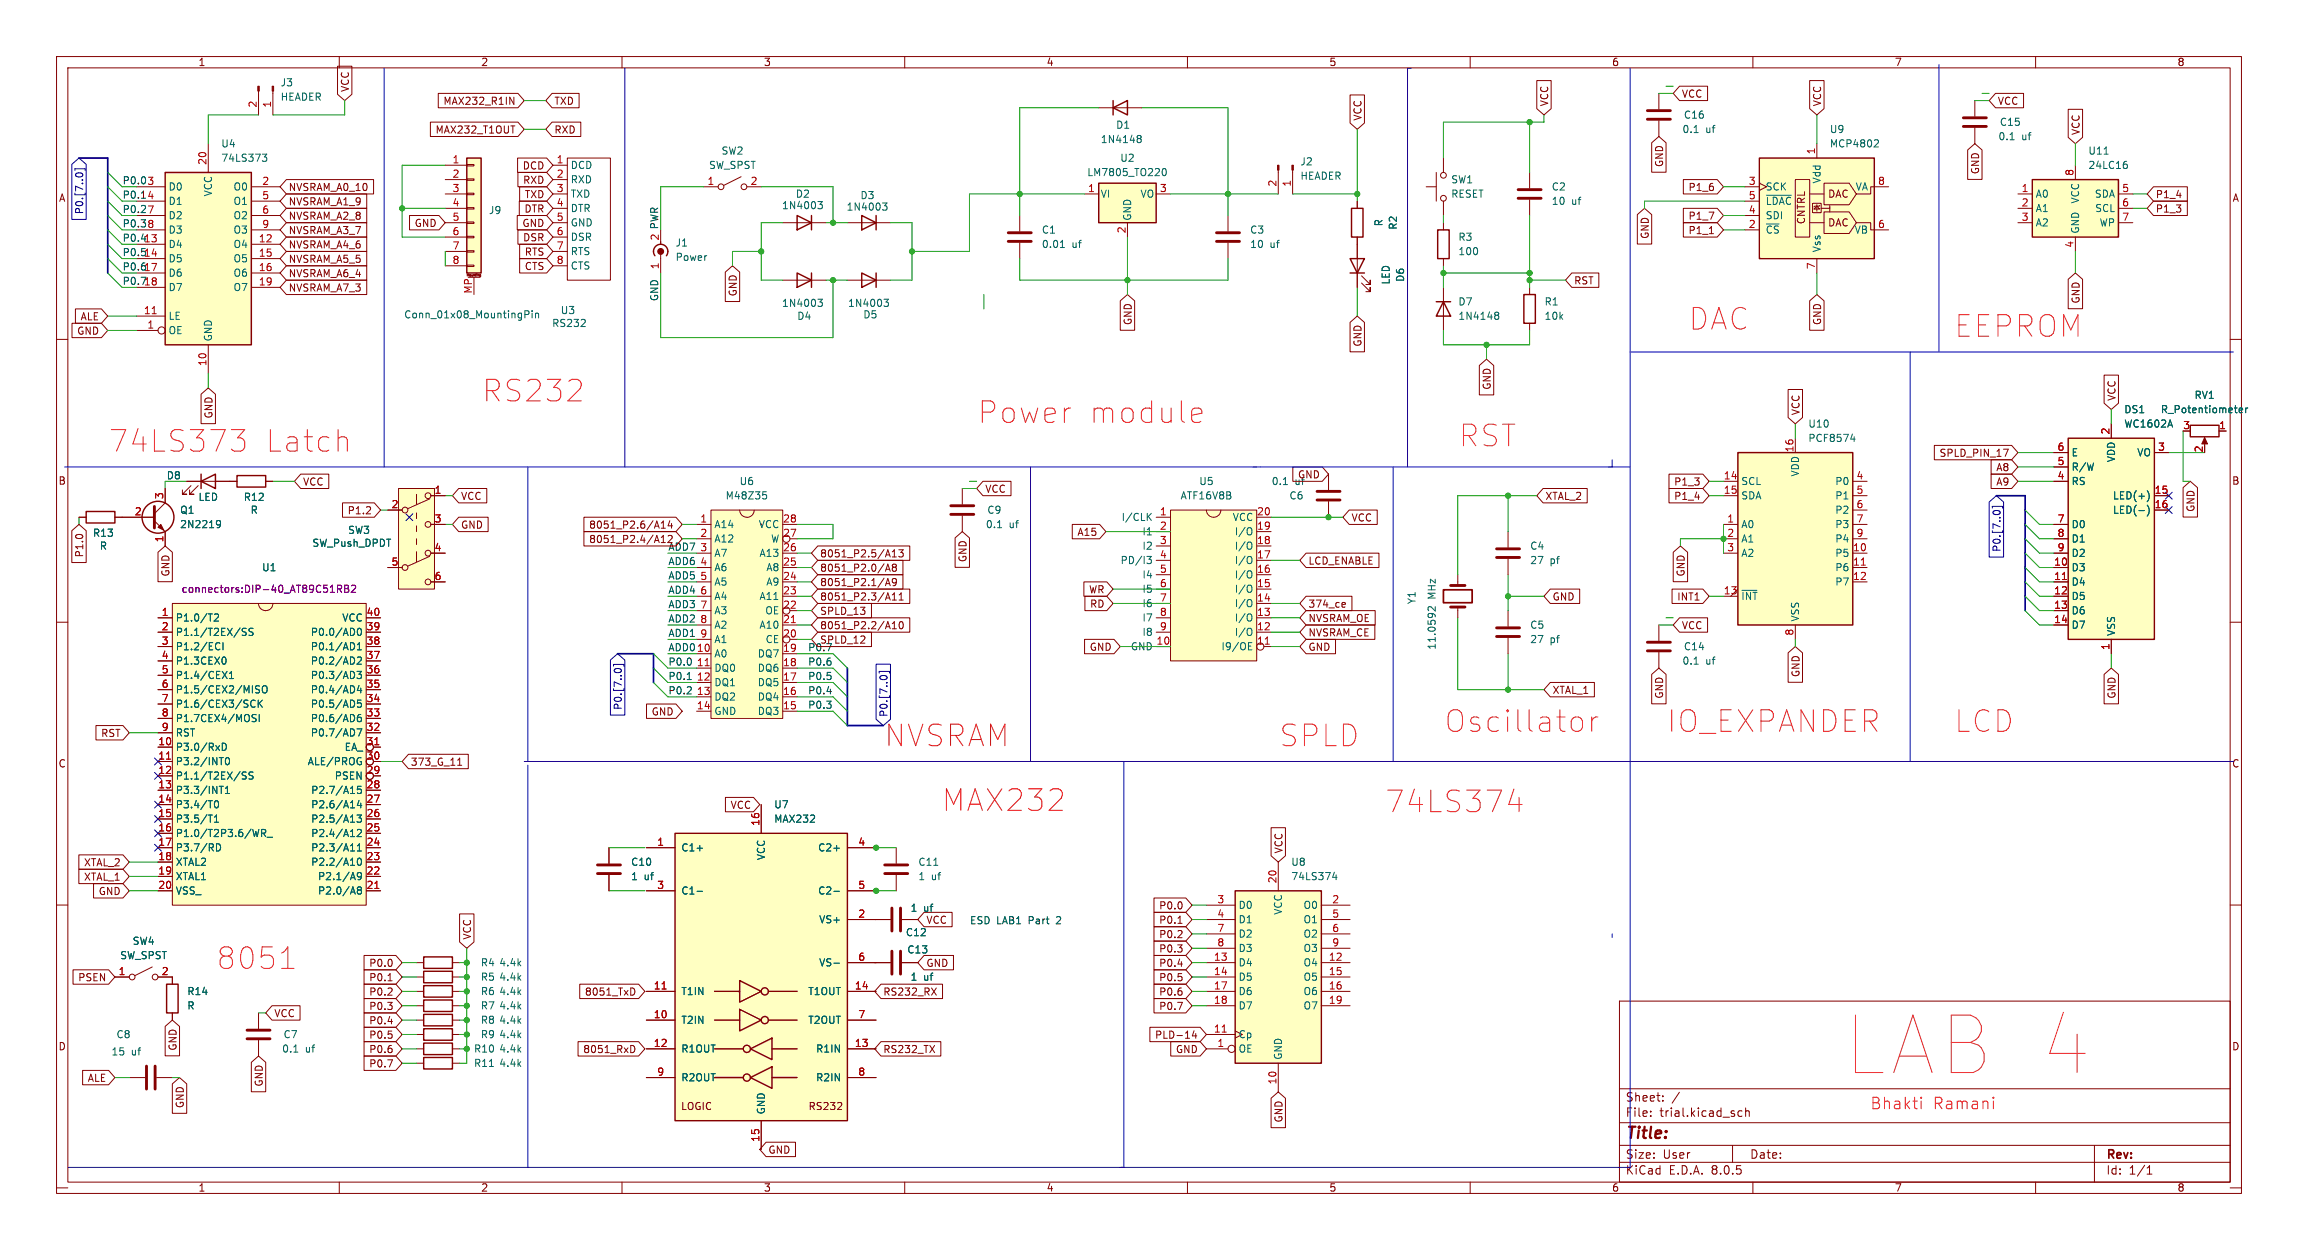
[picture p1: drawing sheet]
<svg xmlns="http://www.w3.org/2000/svg" width="406mm" height="221mm" viewBox="0 0 406 221" stroke-linecap="round" stroke-linejoin="round" font-family="sans-serif">
<defs><g id="words">
<text font-size="14.2" fill="#ff121d" x="326.5" y="190.2">LAB 4</text>
<g font-size="5.3" fill="#ff1c1a">
<text x="298.4" y="58.6">DAC</text>
<text x="345.4" y="59.9">EEPROM</text>
<text x="294.6" y="129.8">IO_EXPANDER</text>
<text x="345.4" y="129.8">LCD</text>
<text x="226.1" y="132.3">SPLD</text>
</g>
<text font-size="5.3" fill="#ff0c0e" x="85.1" y="71.3">RS232</text>
<g font-size="5.3" fill="#ff1621">
<text x="172.7" y="75.2">Power</text>
<text x="192.2" y="75.2">module</text>
</g>
<g font-size="5.3" fill="#ff2020">
<text x="19" y="80.2">74LS373</text>
<text x="46.5" y="80.2">Latch</text>
</g>
<text font-size="5.3" fill="#ff2f1f" x="257.8" y="79.3">RST</text>
<text font-size="5.3" fill="#ff1e25" x="255.3" y="129.8">Oscillator</text>
<g font-size="5.3" fill="#ff0208">
<text x="156.2" y="132.3">NVSRAM</text>
<text x="166.4" y="143.7">MAX232</text>
</g>
<text font-size="5.3" fill="#ff141d" x="245" y="143.9">74LS374</text>
<text font-size="5.3" fill="#ff1e1e" x="38.1" y="171.7">8051</text>
<g font-size="2.8" fill="#ff121d">
<text x="330.7" y="196.3">Bhakti</text>
<text x="341.8" y="196.3">Ramani</text>
</g>
<text font-size="2.8" fill="#840000" x="287.4" y="201.9">Title:</text>
<g font-size="2.1" fill="#840000">
<text x="287.4" y="197.7">File:</text>
<text x="287.4" y="195">Sheet:</text>
<text x="293.5" y="197.7">trial.kicad_sch</text>
<text x="287.4" y="207.9">KiCad</text>
<text x="287.4" y="205.1">Size:</text>
<text x="294.1" y="205.1">User</text>
<text x="295.1" y="207.9">E.D.A.</text>
<text x="302.7" y="207.9">8.0.5</text>
<text x="309.4" y="205.1">Date:</text>
<text x="372.4" y="205.3">Rev:</text>
<text x="372.4" y="207.9">Id:</text>
<text x="376.5" y="207.9">1/1</text>
</g>
<g font-size="1.8" fill="#840000">
<text x="35" y="11.9">1</text>
<text x="85" y="11.9">2</text>
<text x="135" y="11.9">3</text>
<text x="185" y="11.9">4</text>
<text x="235" y="11.9">5</text>
<text x="285" y="11.9">6</text>
<text x="335" y="11.9">7</text>
<text x="385" y="11.9">8</text>
<text x="61.9" y="16.4" transform="rotate(-90 61.9 16.4)">VCC</text>
<text x="297.3" y="17.5">VCC</text>
<text x="76.9" y="23.8">MAX232_T1OUT</text>
<text x="78.3" y="18.7">MAX232_R1IN</text>
<text x="97.9" y="23.8">RXD</text>
<text x="97.9" y="18.7">TXD</text>
<text x="241" y="21.4" transform="rotate(-90 241 21.4)">VCC</text>
<text x="274" y="18.9" transform="rotate(-90 274 18.9)">VCC</text>
<text x="322.3" y="18.9" transform="rotate(-90 322.3 18.9)">VCC</text>
<text x="353.2" y="18.7">VCC</text>
<text x="368" y="24" transform="rotate(-90 368 24)">VCC</text>
<text x="294.3" y="29.6" transform="rotate(-90 294.3 29.6)">GND</text>
<text x="10.3" y="35.9">A</text>
<text x="51" y="34">NVSRAM_A0_10</text>
<text x="92.3" y="30.2">DCD</text>
<text x="92.4" y="32.7">RXD</text>
<text x="92.7" y="35.2">TXD</text>
<text x="298.5" y="34">P1_6</text>
<text x="323.2" y="35.2">DAC</text>
<text x="350.2" y="30.9" transform="rotate(-90 350.2 30.9)">GND</text>
<text x="381.2" y="35.2">P1_4</text>
<text x="394.7" y="35.9">A</text>
<text x="51" y="41.6">NVSRAM_A3_7</text>
<text x="51" y="39.1">NVSRAM_A2_8</text>
<text x="51" y="36.5">NVSRAM_A1_9</text>
<text x="73.2" y="40.3">GND</text>
<text x="92.3" y="40.3">GND</text>
<text x="92.7" y="37.8">DTR</text>
<text x="298.5" y="41.6">P1_1</text>
<text x="298.5" y="39.1">P1_7</text>
<text x="319.4" y="39.8" transform="rotate(-90 319.4 39.8)">CNTRL</text>
<text x="323.2" y="40.2">DAC</text>
<text x="381.2" y="37.8">P1_3</text>
<text x="51" y="46.7">NVSRAM_A5_5</text>
<text x="51" y="44.1">NVSRAM_A4_6</text>
<text x="92.4" y="42.9">DSR</text>
<text x="92.7" y="47.9">CTS</text>
<text x="92.7" y="45.4">RTS</text>
<text x="291.8" y="42.3" transform="rotate(-90 291.8 42.3)">GND</text>
<text x="51" y="49.2">NVSRAM_A6_4</text>
<text x="51" y="51.8">NVSRAM_A7_3</text>
<text x="130.5" y="52.5" transform="rotate(-90 130.5 52.5)">GND</text>
<text x="278.3" y="50.5">RST</text>
<text x="368" y="53.8" transform="rotate(-90 368 53.8)">GND</text>
<text x="13.5" y="59.4">GND</text>
<text x="14.2" y="56.8">ALE</text>
<text x="200.3" y="57.6" transform="rotate(-90 200.3 57.6)">GND</text>
<text x="322.3" y="57.6" transform="rotate(-90 322.3 57.6)">GND</text>
<text x="241" y="61.4" transform="rotate(-90 241 61.4)">GND</text>
<text x="263.8" y="69" transform="rotate(-90 263.8 69)">GND</text>
<text x="374.3" y="71" transform="rotate(-90 374.3 71)">VCC</text>
<text x="37.8" y="74.1" transform="rotate(-90 37.8 74.1)">GND</text>
<text x="318.5" y="73.5" transform="rotate(-90 318.5 73.5)">VCC</text>
<text x="342.9" y="81">SPLD_PIN_17</text>
<text x="352.9" y="83.5">A8</text>
<text x="10.3" y="85.9">B</text>
<text x="53.5" y="86">VCC</text>
<text x="81.4" y="88.6">VCC</text>
<text x="174.1" y="87.3">VCC</text>
<text x="229" y="86">uf</text>
<text x="229.4" y="84.8">GND</text>
<text x="273.2" y="88.6">XTAL_2</text>
<text x="296" y="86">P1_3</text>
<text x="296" y="88.6">P1_4</text>
<text x="352.9" y="86">A9</text>
<text x="394.7" y="85.9">B</text>
<text x="61.4" y="91.1">P1.2</text>
<text x="81.4" y="93.7">GND</text>
<text x="104.1" y="93.7">8051_P2.6/A14</text>
<text x="190.4" y="94.9">A15</text>
<text x="238.9" y="92.4">VCC</text>
<text x="388.3" y="90.6" transform="rotate(-90 388.3 90.6)">GND</text>
<text x="14.9" y="98.6" transform="rotate(-90 14.9 98.6)">P1.0</text>
<text x="104.1" y="96.2">8051_P2.4/A12</text>
<text x="144.9" y="101.3">8051_P2.0/A8</text>
<text x="144.9" y="98.7">8051_P2.5/A13</text>
<text x="171.1" y="99.5" transform="rotate(-90 171.1 99.5)">GND</text>
<text x="231.3" y="100">LCD_ENABLE</text>
<text x="30.2" y="102" transform="rotate(-90 30.2 102)">GND</text>
<text x="144.9" y="103.8">8051_P2.1/A9</text>
<text x="144.9" y="106.4">8051_P2.3/A11</text>
<text x="192.5" y="105.1">WR</text>
<text x="192.7" y="107.6">RD</text>
<text x="231.3" y="107.6">374_ce</text>
<text x="274.5" y="106.4">GND</text>
<text x="296.5" y="106.4">INT1</text>
<text x="298.1" y="102" transform="rotate(-90 298.1 102)">GND</text>
<text x="144.9" y="108.9">SPLD_13</text>
<text x="144.9" y="111.4">8051_P2.2/A10</text>
<text x="231.3" y="110.2">NVSRAM_OE</text>
<text x="231.3" y="112.7">NVSRAM_CE</text>
<text x="297.3" y="111.4">VCC</text>
<text x="192.6" y="115.3">GND</text>
<text x="231.3" y="115.3">GND</text>
<text x="318.5" y="119.8" transform="rotate(-90 318.5 119.8)">GND</text>
<text x="274.5" y="122.9">XTAL_1</text>
<text x="294.3" y="123.6" transform="rotate(-90 294.3 123.6)">GND</text>
<text x="374.3" y="123.6" transform="rotate(-90 374.3 123.6)">GND</text>
<text x="17.8" y="130.5">RST</text>
<text x="115.1" y="126.7">GND</text>
<text x="10.3" y="135.9">C</text>
<text x="72.5" y="135.6">373_G_11</text>
<text x="394.7" y="135.9">C</text>
<text x="129.1" y="143.2">VCC</text>
<text x="14.8" y="153.4">XTAL_2</text>
<text x="14.8" y="155.9">XTAL_1</text>
<text x="227" y="151" transform="rotate(-90 227 151)">VCC</text>
<text x="17.4" y="158.4">GND</text>
<text x="204.9" y="161">P0.0</text>
<text x="83.5" y="166.2" transform="rotate(-90 83.5 166.2)">VCC</text>
<text x="163.7" y="163.5">VCC</text>
<text x="204.9" y="163.5">P0.1</text>
<text x="204.9" y="166.1">P0.2</text>
<text x="13.7" y="173.7">PSEN</text>
<text x="65.2" y="173.7">P0.1</text>
<text x="65.2" y="171.1">P0.0</text>
<text x="163.7" y="171.1">GND</text>
<text x="204.9" y="168.6">P0.3</text>
<text x="204.9" y="171.1">P0.4</text>
<text x="204.9" y="173.7">P0.5</text>
<text x="65.2" y="176.2">P0.2</text>
<text x="65.2" y="178.8">P0.3</text>
<text x="103.3" y="176.2">8051_TxD</text>
<text x="156.1" y="176.2">RS232_RX</text>
<text x="204.9" y="178.8">P0.7</text>
<text x="204.9" y="176.2">P0.6</text>
<text x="10.3" y="185.9">D</text>
<text x="31.4" y="185.8" transform="rotate(-90 31.4 185.8)">GND</text>
<text x="48.4" y="180">VCC</text>
<text x="65.2" y="183.8">P0.5</text>
<text x="65.2" y="181.3">P0.4</text>
<text x="204.2" y="183.8">PLD-14</text>
<text x="394.7" y="185.9">D</text>
<text x="15.4" y="191.5">ALE</text>
<text x="65.2" y="188.9">P0.7</text>
<text x="65.2" y="186.4">P0.6</text>
<text x="103" y="186.4">8051_RxD</text>
<text x="156.1" y="186.4">RS232_TX</text>
<text x="207.9" y="186.4">GND</text>
<text x="32.7" y="196" transform="rotate(-90 32.7 196)">GND</text>
<text x="46.7" y="192.2" transform="rotate(-90 46.7 192.2)">GND</text>
<text x="120.3" y="196.5">LOGIC</text>
<text x="142.9" y="196.5">RS232</text>
<text x="227" y="198.5" transform="rotate(-90 227 198.5)">GND</text>
<text x="135.8" y="204.2">GND</text>
<text x="35" y="210.9">1</text>
<text x="85" y="210.9">2</text>
<text x="135" y="210.9">3</text>
<text x="185" y="210.9">4</text>
<text x="235" y="210.9">5</text>
<text x="285" y="210.9">6</text>
<text x="335" y="210.9">7</text>
<text x="385" y="210.9">8</text>
</g>
<g font-size="1.8" fill="#006464">
<text x="49.5" y="15.5">J3</text>
<text x="49.5" y="18">HEADER</text>
<text x="197.3" y="23">D1</text>
<text x="297.4" y="23.7">0.1</text>
<text x="297.7" y="21.2">C16</text>
<text x="301.6" y="23.7">uf</text>
<text x="323.5" y="23.7">U9</text>
<text x="353.6" y="22.5">C15</text>
<text x="39" y="26.3">U4</text>
<text x="39" y="28.8">74LS373</text>
<text x="127.5" y="27.5">SW2</text>
<text x="194.6" y="25.5">1N4148</text>
<text x="198" y="28.8">U2</text>
<text x="229.9" y="29.4">J2</text>
<text x="323.5" y="26.3">MCP4802</text>
<text x="353.3" y="25">0.1</text>
<text x="357.5" y="25">uf</text>
<text x="369.2" y="27.5">U11</text>
<text x="29.7" y="33.9">D0</text>
<text x="37.7" y="34.8" transform="rotate(-90 37.7 34.8)">VCC</text>
<text x="41.2" y="33.9">O0</text>
<text x="100.8" y="30.1">DCD</text>
<text x="100.8" y="32.6">RXD</text>
<text x="100.8" y="35.2">TXD</text>
<text x="125.3" y="30.1">SW_SPST</text>
<text x="140.6" y="35.2">D2</text>
<text x="152.1" y="35.4">D3</text>
<text x="192.2" y="31.3">LM7805_TO220</text>
<text x="194.6" y="35.2">VI</text>
<text x="201.6" y="35.2">VO</text>
<text x="229.9" y="32">HEADER</text>
<text x="256.6" y="32.6">SW1</text>
<text x="256.6" y="35.2">RESET</text>
<text x="274.3" y="33.9">C2</text>
<text x="312.2" y="33.9">SCK</text>
<text x="322.2" y="32.5" transform="rotate(-90 322.2 32.5)">Vdd</text>
<text x="328.1" y="33.9">VA</text>
<text x="359.9" y="35.2">A0</text>
<text x="369.2" y="30.1">24LC16</text>
<text x="370.4" y="35.2">SDA</text>
<text x="29.7" y="36.4">D1</text>
<text x="29.7" y="39">D2</text>
<text x="29.7" y="41.5">D3</text>
<text x="41.2" y="36.4">O1</text>
<text x="41.2" y="39">O2</text>
<text x="41.2" y="41.5">O3</text>
<text x="86.4" y="38">J9</text>
<text x="100.8" y="37.7">DTR</text>
<text x="100.8" y="40.2">GND</text>
<text x="138.2" y="37.2">1N4003</text>
<text x="149.6" y="37.4">1N4003</text>
<text x="184.2" y="41.5">C1</text>
<text x="200.3" y="39.1" transform="rotate(-90 200.3 39.1)">GND</text>
<text x="221" y="41.5">C3</text>
<text x="244.7" y="40.1" transform="rotate(-90 244.7 40.1)">R</text>
<text x="247.2" y="40.7" transform="rotate(-90 247.2 40.7)">R2</text>
<text x="274.3" y="36.4">10</text>
<text x="277.9" y="36.4">uf</text>
<text x="312.2" y="41.5">~{CS}</text>
<text x="312.2" y="39">SDI</text>
<text x="312.2" y="36.4">~{LDAC}</text>
<text x="327.9" y="41.5">VB</text>
<text x="359.9" y="37.7">A1</text>
<text x="359.9" y="40.2">A2</text>
<text x="367.9" y="41.4" transform="rotate(-90 367.9 41.4)">GND</text>
<text x="367.9" y="36.1" transform="rotate(-90 367.9 36.1)">VCC</text>
<text x="370.4" y="37.7">SCL</text>
<text x="371.2" y="40.2">WP</text>
<text x="29.7" y="44">D4</text>
<text x="29.7" y="46.6">D5</text>
<text x="41.2" y="44">O4</text>
<text x="41.2" y="46.6">O5</text>
<text x="100.8" y="42.8">DSR</text>
<text x="100.8" y="45.3">RTS</text>
<text x="100.8" y="47.9">CTS</text>
<text x="119.4" y="43.8">J1</text>
<text x="119.4" y="46.3">Power</text>
<text x="184.2" y="44">0.01</text>
<text x="189.6" y="44">uf</text>
<text x="221" y="44">10</text>
<text x="224.6" y="44">uf</text>
<text x="257.8" y="42.8">R3</text>
<text x="257.8" y="45.3">100</text>
<text x="322.2" y="44.7" transform="rotate(-90 322.2 44.7)">Vss</text>
<text x="29.7" y="49.1">D6</text>
<text x="29.7" y="51.7">D7</text>
<text x="41.2" y="49.1">O6</text>
<text x="41.2" y="51.7">O7</text>
<text x="246" y="50.4" transform="rotate(-90 246 50.4)">LED</text>
<text x="248.5" y="49.9" transform="rotate(-90 248.5 49.9)">D6</text>
<text x="29.7" y="59.3">OE</text>
<text x="29.7" y="56.7">LE</text>
<text x="71.4" y="56.5">Conn_01x08_MountingPin</text>
<text x="97.5" y="58">RS232</text>
<text x="99.1" y="55.7">U3</text>
<text x="138.2" y="54.5">1N4003</text>
<text x="140.9" y="56.7">D4</text>
<text x="149.9" y="54.5">1N4003</text>
<text x="152.6" y="56.5">D5</text>
<text x="257.8" y="54.2">D7</text>
<text x="257.8" y="56.7">1N4148</text>
<text x="273.1" y="54.2">R1</text>
<text x="273.1" y="56.7">10k</text>
<text x="37.7" y="60.5" transform="rotate(-90 37.7 60.5)">GND</text>
<text x="388" y="70.7">RV1</text>
<text x="319.7" y="75.8">U10</text>
<text x="375.6" y="73.3">DS1</text>
<text x="375.6" y="75.8">WC1602A</text>
<text x="382" y="73.3">R_Potentiometer</text>
<text x="319.7" y="78.3">PCF8574</text>
<text x="366.3" y="83.4">R/W</text>
<text x="366.3" y="80.9">E</text>
<text x="374.2" y="81.8" transform="rotate(-90 374.2 81.8)">VDD</text>
<text x="377.9" y="80.9">VO</text>
<text x="29.4" y="84.9">D8</text>
<text x="35" y="88.7">LED</text>
<text x="43" y="88.7">R12</text>
<text x="128.2" y="88.5">M48Z35</text>
<text x="130.7" y="86">U6</text>
<text x="208.7" y="88.5">ATF16V8B</text>
<text x="212" y="86">U5</text>
<text x="224.8" y="86">0.1</text>
<text x="227.9" y="88.5">C6</text>
<text x="307.8" y="86">SCL</text>
<text x="307.8" y="88.5">SDA</text>
<text x="318.4" y="84.3" transform="rotate(-90 318.4 84.3)">VDD</text>
<text x="324.5" y="86">P0</text>
<text x="324.5" y="88.5">P1</text>
<text x="366.3" y="86">RS</text>
<text x="373.6" y="88.5">LED(+)</text>
<text x="16.3" y="95.1">R13</text>
<text x="31.8" y="91">Q1</text>
<text x="31.8" y="93.6">2N2219</text>
<text x="44.2" y="91">R</text>
<text x="61.5" y="94.6">SW3</text>
<text x="126.2" y="93.6">A14</text>
<text x="134.1" y="93.6">VCC</text>
<text x="174.3" y="93.6">0.1</text>
<text x="174.5" y="91">C9</text>
<text x="178.4" y="93.6">uf</text>
<text x="198.3" y="92.3">I/CLK</text>
<text x="201.9" y="94.8">I1</text>
<text x="217.9" y="92.3">VCC</text>
<text x="218.3" y="94.8">I/O</text>
<text x="307.8" y="93.6">A0</text>
<text x="324.5" y="91">P2</text>
<text x="324.5" y="93.6">P3</text>
<text x="366.3" y="93.6">D0</text>
<text x="373.6" y="91">LED(-)</text>
<text x="17.6" y="97.4">R</text>
<text x="46.3" y="101.2">U1</text>
<text x="55.1" y="96.9">SW_Push_DPDT</text>
<text x="126.2" y="96.1">A12</text>
<text x="126.2" y="98.7">A7</text>
<text x="126.2" y="101.2">A6</text>
<text x="134.2" y="98.7">A13</text>
<text x="135.4" y="101.2">A8</text>
<text x="136.3" y="96.1">W</text>
<text x="198.1" y="99.9">PD/I3</text>
<text x="201.9" y="97.4">I2</text>
<text x="218.3" y="97.4">I/O</text>
<text x="218.3" y="99.9">I/O</text>
<text x="270.5" y="97.4">C4</text>
<text x="270.5" y="99.9">27</text>
<text x="274.1" y="99.9">pf</text>
<text x="307.8" y="96.1">A1</text>
<text x="307.8" y="98.7">A2</text>
<text x="324.5" y="98.7">P5</text>
<text x="324.5" y="101.2">P6</text>
<text x="324.5" y="96.1">P4</text>
<text x="366.3" y="101.2">D3</text>
<text x="366.3" y="96.1">D1</text>
<text x="366.3" y="98.7">D2</text>
<text x="126.2" y="103.7">A5</text>
<text x="126.2" y="106.3">A4</text>
<text x="134.2" y="106.3">A11</text>
<text x="135.4" y="103.7">A9</text>
<text x="201.9" y="102.5">I4</text>
<text x="201.9" y="105">I5</text>
<text x="201.9" y="107.5">I6</text>
<text x="218.3" y="107.5">I/O</text>
<text x="218.3" y="105">I/O</text>
<text x="218.3" y="102.5">I/O</text>
<text x="250.5" y="106.9" transform="rotate(-90 250.5 106.9)">Y1</text>
<text x="254.1" y="105.9" transform="rotate(-90 254.1 105.9)">MHz</text>
<text x="307.8" y="106.3">~{INT}</text>
<text x="324.5" y="103.7">P7</text>
<text x="366.3" y="103.7">D4</text>
<text x="366.3" y="106.3">D5</text>
<text x="31" y="110.1">P1.0/T2</text>
<text x="31" y="112.6">P1.1/T2EX/SS</text>
<text x="54.9" y="112.6">P0.0/AD0</text>
<text x="60.4" y="110.1">VCC</text>
<text x="126.2" y="108.8">A3</text>
<text x="126.2" y="111.4">A2</text>
<text x="126.2" y="113.9">A1</text>
<text x="134.2" y="111.4">A10</text>
<text x="135.2" y="108.8">OE</text>
<text x="135.3" y="113.9">CE</text>
<text x="201.9" y="110.1">I7</text>
<text x="201.9" y="112.6">I8</text>
<text x="218.3" y="112.6">I/O</text>
<text x="218.3" y="110.1">I/O</text>
<text x="270.5" y="111.4">C5</text>
<text x="270.5" y="113.9">27</text>
<text x="274.1" y="113.9">pf</text>
<text x="318.4" y="110" transform="rotate(-90 318.4 110)">VSS</text>
<text x="366.3" y="108.8">D6</text>
<text x="366.3" y="111.4">D7</text>
<text x="374.2" y="112.5" transform="rotate(-90 374.2 112.5)">VSS</text>
<text x="31" y="115.2">P1.2/ECI</text>
<text x="31" y="117.7">P1.3CEX0</text>
<text x="54.9" y="117.7">P0.2/AD2</text>
<text x="54.9" y="115.2">P0.1/AD1</text>
<text x="126.2" y="116.4">A0</text>
<text x="126.2" y="119">DQ0</text>
<text x="133.9" y="119">DQ6</text>
<text x="133.9" y="116.4">DQ7</text>
<text x="199.9" y="115.2">GND</text>
<text x="215.9" y="115.2">I9/OE</text>
<text x="254.1" y="115" transform="rotate(-90 254.1 115)">11.0592</text>
<text x="297.4" y="117.7">0.1</text>
<text x="297.7" y="115.2">C14</text>
<text x="301.6" y="117.7">uf</text>
<text x="31" y="120.2">P1.4/CEX1</text>
<text x="31" y="122.8">P1.5/CEX2/MISO</text>
<text x="31" y="125.3">P1.6/CEX3/SCK</text>
<text x="54.9" y="125.3">P0.5/AD5</text>
<text x="54.9" y="122.8">P0.4/AD4</text>
<text x="54.9" y="120.2">P0.3/AD3</text>
<text x="126.2" y="121.5">DQ1</text>
<text x="126.2" y="124.1">DQ2</text>
<text x="133.9" y="124.1">DQ4</text>
<text x="133.9" y="121.5">DQ5</text>
<text x="31" y="127.9">P1.7CEX4/MOSI</text>
<text x="31" y="130.4">RST</text>
<text x="54.9" y="130.4">P0.7/AD7</text>
<text x="54.9" y="127.9">P0.6/AD6</text>
<text x="126.2" y="126.6">GND</text>
<text x="133.9" y="126.6">DQ3</text>
<text x="31" y="132.9">P3.0/RxD</text>
<text x="31" y="135.5">P3.2/INT0</text>
<text x="54.3" y="135.5">ALE/PROG</text>
<text x="60.9" y="132.9">EA_</text>
<text x="31" y="138">P1.1/T2EX/SS</text>
<text x="31" y="140.6">P3.3/INT1</text>
<text x="31" y="143.1">P3.4/T0</text>
<text x="54.9" y="143.1">P2.6/A14</text>
<text x="54.9" y="140.6">P2.7/A15</text>
<text x="59.1" y="138">PSEN</text>
<text x="136.8" y="143.1">U7</text>
<text x="31" y="145.6">P3.5/T1</text>
<text x="31" y="148.2">P1.0/T2P3.6/WR_</text>
<text x="54.9" y="148.2">P2.4/A12</text>
<text x="54.9" y="145.6">P2.5/A13</text>
<text x="136.8" y="145.6">MAX232</text>
<text x="31" y="150.7">P3.7/RD</text>
<text x="31" y="153.3">XTAL2</text>
<text x="31" y="155.8">XTAL1</text>
<text x="54.9" y="153.3">P2.2/A10</text>
<text x="54.9" y="150.7">P2.3/A11</text>
<text x="56.1" y="155.8">P2.1/A9</text>
<text x="111.5" y="153.3">C10</text>
<text x="111.5" y="155.8">1</text>
<text x="113.9" y="155.8">uf</text>
<text x="120.4" y="150.7">C1+</text>
<text x="135.5" y="152.2" transform="rotate(-90 135.5 152.2)">VCC</text>
<text x="144.6" y="150.7">C2+</text>
<text x="162.3" y="153.3">C11</text>
<text x="162.3" y="155.8">1</text>
<text x="164.7" y="155.8">uf</text>
<text x="228.3" y="153.3">U8</text>
<text x="228.3" y="155.8">74LS374</text>
<text x="31" y="158.3">VSS_</text>
<text x="56.1" y="158.3">P2.0/A8</text>
<text x="120.4" y="158.3">C1-</text>
<text x="144.6" y="158.3">C2-</text>
<text x="160.9" y="161.4">1</text>
<text x="163.3" y="161.4">uf</text>
<text x="218.9" y="160.9">D0</text>
<text x="226.9" y="161.8" transform="rotate(-90 226.9 161.8)">VCC</text>
<text x="230.4" y="160.9">O0</text>
<text x="23.4" y="167.2">SW4</text>
<text x="144.8" y="163.4">VS+</text>
<text x="160.1" y="165.7">C12</text>
<text x="218.9" y="163.4">D1</text>
<text x="218.9" y="166">D2</text>
<text x="230.4" y="163.4">O1</text>
<text x="230.4" y="166">O2</text>
<text x="21.2" y="169.8">SW_SPST</text>
<text x="84.9" y="173.6">R5</text>
<text x="84.9" y="171">R4</text>
<text x="88.2" y="173.6">4.4k</text>
<text x="88.2" y="171">4.4k</text>
<text x="144.8" y="171">VS-</text>
<text x="160.4" y="168.8">C13</text>
<text x="160.9" y="173.6">1</text>
<text x="163.3" y="173.6">uf</text>
<text x="218.9" y="171">D4</text>
<text x="218.9" y="173.6">D5</text>
<text x="218.9" y="168.5">D3</text>
<text x="230.4" y="171">O4</text>
<text x="230.4" y="173.6">O5</text>
<text x="230.4" y="168.5">O3</text>
<text x="33" y="176.1">R14</text>
<text x="33" y="178.7">R</text>
<text x="84.9" y="178.7">R7</text>
<text x="84.9" y="176.1">R6</text>
<text x="88.2" y="178.7">4.4k</text>
<text x="88.2" y="176.1">4.4k</text>
<text x="120.4" y="176.1">T1IN</text>
<text x="142.8" y="176.1">T1OUT</text>
<text x="218.9" y="176.1">D6</text>
<text x="218.9" y="178.7">D7</text>
<text x="230.4" y="176.1">O6</text>
<text x="230.4" y="178.7">O7</text>
<text x="20.5" y="183.7">C8</text>
<text x="50" y="183.7">C7</text>
<text x="84.9" y="183.7">R9</text>
<text x="84.9" y="181.2">R8</text>
<text x="88.2" y="183.7">4.4k</text>
<text x="88.2" y="181.2">4.4k</text>
<text x="120.4" y="181.2">T2IN</text>
<text x="142.8" y="181.2">T2OUT</text>
<text x="218.9" y="183.7">Cp</text>
<text x="19.6" y="186.8">15</text>
<text x="23.2" y="186.8">uf</text>
<text x="49.8" y="186.3">0.1</text>
<text x="54" y="186.3">uf</text>
<text x="83.7" y="186.3">R10</text>
<text x="83.7" y="188.8">R11</text>
<text x="88.2" y="186.3">4.4k</text>
<text x="88.2" y="188.8">4.4k</text>
<text x="120.4" y="186.3">R1OUT</text>
<text x="120.4" y="191.4">R2OUT</text>
<text x="144.2" y="186.3">R1IN</text>
<text x="144.2" y="191.4">R2IN</text>
<text x="218.9" y="186.3">OE</text>
<text x="226.9" y="187.5" transform="rotate(-90 226.9 187.5)">GND</text>
<text x="135.5" y="197.1" transform="rotate(-90 135.5 197.1)">GND</text>
</g>
<g font-size="1.8" fill="#a90000">
<text x="45.5" y="19.1" transform="rotate(-90 45.5 19.1)">2</text>
<text x="48" y="19.1" transform="rotate(-90 48 19.1)">1</text>
<text x="36.6" y="29.3" transform="rotate(-90 36.6 29.3)">20</text>
<text x="79.9" y="29">1</text>
<text x="98.4" y="29">1</text>
<text x="321.1" y="27.4" transform="rotate(-90 321.1 27.4)">1</text>
<text x="26" y="35.3">4</text>
<text x="46.3" y="32.8">2</text>
<text x="46.3" y="35.3">5</text>
<text x="79.9" y="31.5">2</text>
<text x="79.9" y="34">3</text>
<text x="98.4" y="31.5">2</text>
<text x="98.4" y="34">3</text>
<text x="125" y="32.8">1</text>
<text x="132.6" y="32.8">2</text>
<text x="192.3" y="34">1</text>
<text x="205" y="34">3</text>
<text x="225.8" y="33.1" transform="rotate(-90 225.8 33.1)">2</text>
<text x="228.3" y="33.1" transform="rotate(-90 228.3 33.1)">1</text>
<text x="309.2" y="32.8">3</text>
<text x="309.2" y="35.3">5</text>
<text x="332" y="32.8">8</text>
<text x="357.4" y="34">1</text>
<text x="366.8" y="31.2" transform="rotate(-90 366.8 31.2)">8</text>
<text x="375.2" y="34">5</text>
<text x="46.3" y="37.8">6</text>
<text x="46.3" y="40.4">9</text>
<text x="79.9" y="36.6">4</text>
<text x="79.9" y="39.1">5</text>
<text x="79.9" y="41.7">6</text>
<text x="98.4" y="36.6">4</text>
<text x="98.4" y="39.1">5</text>
<text x="98.4" y="41.7">6</text>
<text x="199.1" y="41.3" transform="rotate(-90 199.1 41.3)">2</text>
<text x="309.2" y="40.4">2</text>
<text x="309.2" y="37.8">4</text>
<text x="332" y="40.4">6</text>
<text x="357.4" y="36.6">2</text>
<text x="357.4" y="39.1">3</text>
<text x="375.2" y="36.6">6</text>
<text x="375.2" y="39.1">7</text>
<text x="45.7" y="42.9">12</text>
<text x="45.7" y="45.5">15</text>
<text x="79.9" y="44.2">7</text>
<text x="79.9" y="46.7">8</text>
<text x="98.4" y="44.2">7</text>
<text x="98.4" y="46.7">8</text>
<text x="116.6" y="47.7" transform="rotate(-90 116.6 47.7)">1</text>
<text x="321.1" y="47.7" transform="rotate(-90 321.1 47.7)">7</text>
<text x="366.8" y="43.9" transform="rotate(-90 366.8 43.9)">4</text>
<text x="45.7" y="48">16</text>
<text x="45.7" y="50.5">19</text>
<text x="83.6" y="52" transform="rotate(-90 83.6 52)">MP</text>
<text x="25.4" y="55.6">11</text>
<text x="26" y="58.2">1</text>
<text x="36.6" y="64.8" transform="rotate(-90 36.6 64.8)">10</text>
<text x="373.1" y="76.9" transform="rotate(-90 373.1 76.9)">2</text>
<text x="386" y="75.9">3</text>
<text x="392.4" y="75.9">1</text>
<text x="317.2" y="80.1" transform="rotate(-90 317.2 80.1)">16</text>
<text x="363.8" y="82.3">5</text>
<text x="363.8" y="79.8">6</text>
<text x="381.6" y="79.8">3</text>
<text x="389.6" y="80.1" transform="rotate(-90 389.6 80.1)">2</text>
<text x="29" y="88.3" transform="rotate(-90 29 88.3)">3</text>
<text x="69.1" y="89.9">2</text>
<text x="76.8" y="87.4">1</text>
<text x="304.8" y="84.8">14</text>
<text x="304.8" y="87.4">15</text>
<text x="328.2" y="84.8">4</text>
<text x="328.2" y="87.4">5</text>
<text x="328.2" y="89.9">6</text>
<text x="363.8" y="84.8">4</text>
<text x="381" y="87.4">15</text>
<text x="381" y="89.9">16</text>
<text x="23.7" y="91.2">2</text>
<text x="29" y="96" transform="rotate(-90 29 96)">1</text>
<text x="76.8" y="92.5">3</text>
<text x="123.8" y="92.5">1</text>
<text x="123.8" y="95">2</text>
<text x="138.4" y="95">27</text>
<text x="138.4" y="92.5">28</text>
<text x="205" y="91.2">1</text>
<text x="205" y="93.7">2</text>
<text x="222.2" y="93.7">19</text>
<text x="222.2" y="91.2">20</text>
<text x="305.4" y="92.5">1</text>
<text x="305.4" y="95">2</text>
<text x="328.2" y="92.5">7</text>
<text x="328.2" y="95">9</text>
<text x="363.8" y="92.5">7</text>
<text x="363.8" y="95">8</text>
<text x="69.1" y="100.1">5</text>
<text x="76.8" y="97.5">4</text>
<text x="123.8" y="97.5">3</text>
<text x="123.8" y="100.1">4</text>
<text x="138.4" y="100.1">25</text>
<text x="138.4" y="97.5">26</text>
<text x="205" y="96.3">3</text>
<text x="205" y="98.8">4</text>
<text x="205" y="101.3">5</text>
<text x="222.2" y="96.3">18</text>
<text x="222.2" y="101.3">16</text>
<text x="222.2" y="98.8">17</text>
<text x="305.4" y="97.5">3</text>
<text x="327.6" y="97.5">10</text>
<text x="327.6" y="100.1">11</text>
<text x="363.2" y="100.1">10</text>
<text x="363.8" y="97.5">9</text>
<text x="76.8" y="102.6">6</text>
<text x="123.8" y="102.6">5</text>
<text x="123.8" y="105.2">6</text>
<text x="123.8" y="107.7">7</text>
<text x="138.4" y="107.7">22</text>
<text x="138.4" y="105.2">23</text>
<text x="138.4" y="102.6">24</text>
<text x="205" y="103.9">6</text>
<text x="205" y="106.4">7</text>
<text x="222.2" y="106.4">14</text>
<text x="222.2" y="103.9">15</text>
<text x="304.8" y="105.2">13</text>
<text x="327.6" y="102.6">12</text>
<text x="363.2" y="102.6">11</text>
<text x="363.2" y="105.2">12</text>
<text x="363.2" y="107.7">13</text>
<text x="28.5" y="109">1</text>
<text x="28.5" y="111.5">2</text>
<text x="64.7" y="111.5">39</text>
<text x="64.7" y="109">40</text>
<text x="123.8" y="110.2">8</text>
<text x="123.8" y="112.8">9</text>
<text x="138.4" y="112.8">20</text>
<text x="138.4" y="110.2">21</text>
<text x="205" y="109">8</text>
<text x="205" y="111.5">9</text>
<text x="222.2" y="111.5">12</text>
<text x="222.2" y="109">13</text>
<text x="317.2" y="112.5" transform="rotate(-90 317.2 112.5)">8</text>
<text x="363.2" y="110.2">14</text>
<text x="28.5" y="114">3</text>
<text x="28.5" y="116.6">4</text>
<text x="28.5" y="119.1">5</text>
<text x="64.7" y="119.1">36</text>
<text x="64.7" y="116.6">37</text>
<text x="64.7" y="114">38</text>
<text x="123.1" y="117.9">11</text>
<text x="138.4" y="117.9">18</text>
<text x="138.4" y="115.3">19</text>
<text x="204.4" y="114">10</text>
<text x="222.2" y="114">11</text>
<text x="373.1" y="115" transform="rotate(-90 373.1 115)">1</text>
<text x="28.5" y="121.7">6</text>
<text x="28.5" y="124.2">7</text>
<text x="64.7" y="124.2">34</text>
<text x="64.7" y="121.7">35</text>
<text x="123.1" y="120.4">12</text>
<text x="123.1" y="122.9">13</text>
<text x="123.1" y="125.5">14</text>
<text x="138.4" y="125.5">15</text>
<text x="138.4" y="122.9">16</text>
<text x="138.4" y="120.4">17</text>
<text x="27.9" y="131.8">10</text>
<text x="28.5" y="126.7">8</text>
<text x="28.5" y="129.3">9</text>
<text x="64.7" y="131.8">31</text>
<text x="64.7" y="129.3">32</text>
<text x="64.7" y="126.7">33</text>
<text x="27.9" y="134.4">11</text>
<text x="27.9" y="136.9">12</text>
<text x="64.7" y="136.9">29</text>
<text x="64.7" y="134.4">30</text>
<text x="27.9" y="139.4">13</text>
<text x="27.9" y="142">14</text>
<text x="64.7" y="142">27</text>
<text x="64.7" y="139.4">28</text>
<text x="27.9" y="144.5">15</text>
<text x="27.9" y="147.1">16</text>
<text x="27.9" y="149.6">17</text>
<text x="64.7" y="149.6">24</text>
<text x="64.7" y="147.1">25</text>
<text x="64.7" y="144.5">26</text>
<text x="116.1" y="149.6">1</text>
<text x="134.4" y="146.1" transform="rotate(-90 134.4 146.1)">16</text>
<text x="151.7" y="149.6">4</text>
<text x="27.9" y="152.1">18</text>
<text x="27.9" y="154.7">19</text>
<text x="64.7" y="154.7">22</text>
<text x="64.7" y="152.1">23</text>
<text x="27.9" y="157.2">20</text>
<text x="64.7" y="157.2">21</text>
<text x="116.1" y="157.2">3</text>
<text x="151.7" y="157.2">5</text>
<text x="215.2" y="159.8">3</text>
<text x="225.8" y="156.3" transform="rotate(-90 225.8 156.3)">20</text>
<text x="235.5" y="159.8">2</text>
<text x="151.7" y="162.3">2</text>
<text x="215.2" y="162.3">4</text>
<text x="215.2" y="164.8">7</text>
<text x="215.2" y="167.4">8</text>
<text x="235.5" y="162.3">5</text>
<text x="235.5" y="164.8">6</text>
<text x="235.5" y="167.4">9</text>
<text x="20.9" y="172.5">1</text>
<text x="28.5" y="172.5">2</text>
<text x="151.7" y="169.9">6</text>
<text x="214.6" y="169.9">13</text>
<text x="214.6" y="172.5">14</text>
<text x="234.9" y="169.9">12</text>
<text x="234.9" y="172.5">15</text>
<text x="115.5" y="175">11</text>
<text x="151.1" y="175">14</text>
<text x="214.6" y="175">17</text>
<text x="214.6" y="177.5">18</text>
<text x="234.9" y="175">16</text>
<text x="234.9" y="177.5">19</text>
<text x="115.5" y="180.1">10</text>
<text x="115.5" y="185.2">12</text>
<text x="151.1" y="185.2">13</text>
<text x="151.7" y="180.1">7</text>
<text x="214.6" y="182.6">11</text>
<text x="215.2" y="185.2">1</text>
<text x="116.1" y="190.2">9</text>
<text x="151.7" y="190.2">8</text>
<text x="225.8" y="191.8" transform="rotate(-90 225.8 191.8)">10</text>
<text x="134.4" y="202" transform="rotate(-90 134.4 202)">15</text>
</g>
<g font-size="1.8" fill="#009600">
<text x="21.6" y="35.2">P0.1</text>
<text x="21.6" y="32.7">P0.0</text>
<text x="21.6" y="40.3">P0.3</text>
<text x="21.6" y="37.8">P0.2</text>
<text x="21.6" y="45.4">P0.514</text>
<text x="21.6" y="47.9">P0.617</text>
<text x="21.6" y="42.8">P0.413</text>
<text x="21.6" y="50.5">P0.718</text>
</g>
<g font-size="1.8" fill="#0f0f0f">
<text x="26" y="32.8">3</text>
<text x="26" y="37.8">7</text>
<text x="26" y="40.4">8</text>
<text x="116.6" y="42.6" transform="rotate(-90 116.6 42.6)">2 PWR</text>
<text x="116.5" y="53.3" transform="rotate(-90 116.5 53.3)">GND</text>
<text x="118.1" y="100">ADD6</text>
<text x="118.1" y="97.4">ADD7</text>
<text x="118.1" y="105.1">ADD4</text>
<text x="118.1" y="107.6">ADD3</text>
<text x="118.1" y="102.5">ADD5</text>
<text x="118.1" y="112.7">ADD1</text>
<text x="118.1" y="110.1">ADD2</text>
<text x="144.9" y="114">SPLD_12</text>
<text x="118.1" y="115.2">ADD0</text>
<text x="118.1" y="117.8">P0.0</text>
<text x="123.1" y="115.3">10</text>
<text x="142.8" y="117.8">P0.6</text>
<text x="142.8" y="115.2">P0.7</text>
<text x="118.1" y="120.3">P0.1</text>
<text x="118.1" y="122.8">P0.2</text>
<text x="142.8" y="120.3">P0.5</text>
<text x="142.8" y="125.4">P0.3</text>
<text x="142.8" y="122.8">P0.4</text>
<text x="171.4" y="163.5">ESD LAB1</text>
<text x="182" y="163.5">Part</text>
<text x="187.1" y="163.5">2</text>
</g>
<g font-size="1.8" fill="#000084">
<text x="14.9" y="38" transform="rotate(-90 14.9 38)">P0.[7..0]</text>
<text x="354" y="97.7" transform="rotate(-90 354 97.7)">P0.[7..0]</text>
<text x="110.2" y="125.6" transform="rotate(-90 110.2 125.6)">P0.[7..0]</text>
<text x="157.2" y="126.8" transform="rotate(-90 157.2 126.8)">P0.[7..0]</text>
</g>
<text font-size="1.8" fill="#840084" x="32" y="105">connectors:DIP-40_AT89C51RB2</text>
<text font-size=".5" fill="#840000" x="82.4" y="49.1">Mounting</text>
</g></defs>
<g fill="none" stroke="#840000" stroke-width=".18">
<path d="M10 10h386.4v201h-386.4zM12 12h382.4v197h-382.4zM60 10v2M110 10v2M160 10v2M194.3 19.1h7.6M210 10v2M260 10v2M310 10v2M360 10v2M270.5 30.5v2.8M270.5 35.3v2.8"/>
<path d="M10 60h2M394.4 60h2M10 110h2M394.4 110h2M10 160h2M394.4 160h2M20.3 172.7h2.6M26.9 170.9l-3 1.6M27.9 172.7h2.6M286.4 177h108v32h-108zM286.4 198.5h108M286.4 192.5h108"/>
<path d="M291.9 197.2v.2M291.9 196.4v.2M294.1 194.5v.2M294.1 193.7v.2M297 193.1l-1.3 1.9M308.1 196.4h-.5l-.2 .3v.4l.1 .2h.6M308.7 196.5l.2-.1h.4l.1 1M308.7 195.9v1.5M10 210h2M60 209v2M110 209v2M160 209v2"/>
<path d="M210 209v2M260 209v2M286.4 205.5h108M286.4 202.5h108M306.4 202.5v3M310 209v2M360 209v2M370.4 202.5v6.5M379.7 207.6h.9M379.7 206.5l.4-.4v1.5M394.4 210h2"/>
<circle cx="23.4" cy="172.7" r=".51"/>
<circle cx="27.4" cy="172.7" r=".51"/>
</g>
<path d="M268.5 35.1h4M268.5 33.5h4" fill="none" stroke="#840000" stroke-width=".51"/>
<path d="M196.8 19.1l2.6-1.3v2.5zM196.8 17.8v2.5" fill="none" stroke="#840000" stroke-width=".25"/>
<path d="M201.2 24.4l.1 .1M201.2 24l.4-.1 .2 .2v.1l-.2 .3M201.3 24.5h.3M201.3 24.5l-.1 .1M201.6 24.5l.2 .2v.4l-.2 .1h-.4" fill="none" stroke="#006464" stroke-width=".18"/>
<path d="M311.1 27.9h20.4v17.8h-20.4z" fill="#ffffc2"/>
<g fill="none" stroke="#840000" stroke-width=".18">
<path d="M252.2 33h1.8M254 30.5v5.1M255.3 27.9v2.6M255.3 35.6v2.5M308.6 33h2.5M308.6 38.1h2.5M308.6 35.6h2.5M311.1 32.4l1.3 .6-1.3 .7M317.5 31.8h2.5v10.1h-2.5zM320 39.4h2.6M320 34.3h2.6M320.5 35.9h1.6v1.7h-1.6z"/>
<path d="M321.3 36.4l.5 .6h-1zM321.3 25.4v2.5M321.3 36.2v1.1M321.8 36.3l-.1 .1h-.8l-.1 .2M322.6 37.5h4.4l1.3 1.9-1.3 1.9h-4.4zM322.6 32.4h4.4l1.3 1.9-1.3 1.9h-4.4zM323.6 36.3v.5h-1.5M323.6 36.7v.8M328.3 39.4h2.5v1.2h3.2M334 33h-3.2v1.3h-2.5M308.6 40.6h2.5M321.3 45.7v2.6"/>
<circle cx="255.3" cy="35.1" r=".51"/>
<circle cx="255.3" cy="31" r=".51"/>
</g>
<path d="M311.1 27.9h20.4v17.8h-20.4z" fill="none" stroke="#840000" stroke-width=".25"/>
<path d="M312.4 34.5h4.4M331.7 24.7l.4 .1 .1 .3-.8 .9h.8" fill="none" stroke="#006464" stroke-width=".18"/>
<path d="M30.5 106.7h34.3v53.3h-34.3z" fill="#ffffc2"/>
<g fill="none" stroke="#840000" stroke-width=".18">
<path d="M27.9 109.2h2.6M27.9 111.8h2.6M27.9 114.3h2.6M27.9 119.4h2.6M27.9 116.8h2.6M30.5 106.7h34.3v53.3h-34.3zM45.7 106.7a1.27 1.27 0 0 0 1.3 1.3 1.27 1.27 0 0 0 1.3-1.3M64.8 109.2h2.5M64.8 111.8h2.5M64.8 114.3h2.5M64.8 119.4h2.5M64.8 116.8h2.5"/>
<path d="M27.9 132.1h2.6M27.9 134.6h2.6M27.9 137.2h2.6M27.9 139.7h2.6M27.9 129.5h2.6M27.9 127h2.6M27.9 124.5h2.6M27.9 121.9h2.6M64.8 139.7h2.5M64.8 129.5h2.5M64.8 127h2.5M64.8 124.5h2.5"/>
<path d="M64.8 121.9h2.5M66 132.1h1.3M66 134.6h1.3M66 137.2h1.3M27.9 142.2h2.6M27.9 144.8h2.6M27.9 147.3h2.6M27.9 149.9h2.6M27.9 152.4h2.6M27.9 154.9h2.6M27.9 157.5h2.6M64.8 142.2h2.5"/>
<path d="M64.8 144.8h2.5M64.8 147.3h2.5M64.8 149.9h2.5M64.8 152.4h2.5M64.8 154.9h2.5M64.8 157.5h2.5"/>
<circle cx="65.4" cy="132.1" r=".63"/>
<circle cx="65.4" cy="134.6" r=".63"/>
<circle cx="65.4" cy="137.2" r=".63"/>
</g>
<g fill="none" stroke="#006464" stroke-width=".18">
<path d="M37.9 108.7l.5-.2 .2 .4-.7 .9h.7M38.3 113.7l.3-.1 .3 .1M38.9 114.8l-.3 .1-.3-.1M39.3 118.7l.9 1.3M39.4 113.6v1.3M39.8 116.2l.2 .4-.2 .8M40.2 118.7l-.9 1.3M40.6 120h.7M40.6 119.1l.3-.4v1.3M42.9 111.6l.5 .2 .1 .3-.2 .2h-.5M43.5 111.1h-.4l-.2 .1M44.8 111.1h-.5l-.2 .1v.4l.5 .2 .2 .3-.3 .2h-.5"/>
<path d="M62.6 113.9v.7M63.1 118.7h.8l-.4 .5 .4 .1v.5l-.2 .2-.6-.2M63.2 116.3l.5-.2 .2 .4-.8 .9h.8M63.2 114l.4-.4v1.3M63.2 114.9h.7M63.3 111.2l.2-.1a.68 .68 0 0 1 .4 .6 .68 .68 0 0 1-.4 .6l-.2-.1-.1-.3zM38.8 139h.7M39.3 131.4a.64 .64 0 0 1 .7 .6 .64 .64 0 0 1-.7 .7zM39.9 139.4l.3-.4v1.3M40 134.1l.2-.2a.68 .68 0 0 1 .4 .7 .68 .68 0 0 1-.4 .6l-.2-.1-.1-.4zM42.9 137l.5 .2 .1 .3-.2 .2h-.5M43.5 136.5h-.4l-.2 .1"/>
<path d="M44.5 124.9l.3 .1 .3-.1M44.7 126.4h.6M44.7 126.9l.5 .1 .1 .3-.2 .3-.5-.1M44.8 136.5h-.5l-.2 .1v.4l.5 .2 .2 .3-.3 .2h-.5M45.1 123.9l-.3-.1-.3 .2M45.3 121.8l.5 .2 .1 .3-.2 .2-.5-.1M45.3 121.3h.6M45.7 123.8v1.2M45.8 124.3l.6 .7M45.8 126.3v1.3M46.4 123.8l-.7 .7M46.6 121.3l.1-.1a.43 .43 0 0 1 .5 .5v.4a.42 .42 0 0 1-.4 .4 .42 .42 0 0 1-.4-.4v-.4z"/>
<path d="M63.1 128.8h.9l-.6 1.3M63.5 121.2l-.3 .9h.8M63.7 134.7h.2v.4l-.2 .1M63.7 133.9l.2 .1M63.8 126.3l-.4 .1a.86 .86 0 0 0 0 1.2l.5-.1v-.5l-.2-.2-.4 .1-.1 .1M63.8 121.7v.8M63.9 139h-.6l-.1 .6 .2-.1 .4 .1 .1 .1v.5l-.2 .1-.5-.1M63.9 123.8h-.6l-.1 .6 .2-.1h.4l.1 .2v.4l-.2 .1-.5-.1M36.8 144.1h.8M37.9 145.4h.7M37.9 144.5l.4-.4v1.3M38.1 141.6l.1-.1a.68 .68 0 0 1 .5 .7 .68 .68 0 0 1-.5 .6 .84 .84 0 0 1-.1-1.2z"/>
<path d="M38.3 149.2a.64 .64 0 0 1 .7 .6 .64 .64 0 0 1-.7 .6zM39.9 140.3h.7M46.3 147.3l.6-.1 .1-.1-.1-.3-.6-.2v1.3M46.6 147.3l.4 .6M47.2 148h1M62 150.4h.7M63.1 144.1h.8l-.4 .5 .4 .1v.5l-.2 .2-.6-.2M63.2 146.8l.5-.2 .2 .4-.8 .9h.8M63.2 150.4h.7M63.2 149.5l.4-.3v1.2M63.3 151.8l.2-.1a.68 .68 0 0 1 .4 .6 .68 .68 0 0 1-.4 .7l-.2-.1-.1-.4zM63.4 157.3l-.2-.2 .2-.3h.3l.2 .2-.2 .3"/>
<path d="M63.4 157.3l-.2 .3 .1 .3 .1 .2 .4-.1 .1-.2v-.2l-.2-.3M63.4 157.3h.3M63.5 141.5l-.3 .9h.8M63.8 142v.8M63.9 154.8l-.2 .2h-.4l-.1-.2 .1-.5 .4-.1 .2 .2a.84 .84 0 0 1-.3 1.1h-.3"/>
</g>
<path d="M29.5 134.2h.7M66.3 131.7h.7M66.3 157.1h.7" fill="none" stroke="#a90000" stroke-width=".18"/>
<path d="M58.4 104.7h.7M59.7 104.1h.6l.1-.2v-.3l-.7-.2v1.3M60 104.1l.4 .6M61 103.4h.4l.2 .3-.2 .4 .2 .1 .1 .3-.3 .2h-.4zM61 104.1h.4M62.2 103.6l.5-.2 .2 .4-.8 .9h.8" fill="none" stroke="#840084" stroke-width=".18"/>
<path d="M207 90.2h15.2v26.6h-15.2z" fill="#ffffc2"/>
<g fill="none" stroke="#840000" stroke-width=".18">
<path d="M349.2 17.8v2.8M349.2 22.6v2.8M204.5 96.5h2.5M204.5 91.4h2.5M204.5 99.1h2.5M204.5 94h2.5M207 90.2h15.2v26.6h-15.2zM213.4 90.2a1.27 1.27 0 0 0 1.2 1.2 1.27 1.27 0 0 0 1.3-1.2M222.2 96.5h2.6M222.2 91.4h2.6M222.2 99.1h2.6M222.2 94h2.6"/>
<path d="M204.5 114.3h2.5M204.5 111.8h2.5M204.5 109.2h2.5M204.5 106.7h2.5M204.5 104.1h2.5M204.5 101.6h2.5M222.2 111.8h2.6M222.2 109.2h2.6M222.2 106.7h2.6M222.2 104.1h2.6M222.2 101.6h2.6M223.5 114.3h1.3"/>
<circle cx="222.9" cy="114.3" r=".63"/>
</g>
<g fill="none" stroke="#006464" stroke-width=".18">
<path d="M355.5 24.7h.7M202.8 98.4h.8l-.4 .5 .4 .1v.4l-.2 .2h-.4M203.1 91.3l.5 .7M203.6 90.7l-.7 .8M221.1 95.8l.1 .1a.81 .81 0 0 1-.1 1.2M221.1 93.3l.1 .1a.81 .81 0 0 1-.1 1.2M221.1 98.4h.1a.81 .81 0 0 1-.1 1.2M220.8 114.2h.4M220.8 114.9h.6M220.8 113.6h.6M221.1 100.9l.1 .1a.81 .81 0 0 1-.1 1.2M221.1 103.4l.1 .1a.81 .81 0 0 1-.1 1.2"/>
<path d="M221.1 106l.1 .1a.81 .81 0 0 1-.1 1.2M221.1 108.5l.1 .1a.81 .81 0 0 1-.1 1.2M221.1 111.1h.1a.81 .81 0 0 1-.1 1.2"/>
</g>
<path d="M223.8 113.9h.7" fill="none" stroke="#a90000" stroke-width=".18"/>
<path d="M347.2 22.4h4.1M347.2 20.8h4.1" fill="none" stroke="#840000" stroke-width=".51"/>
<path d="M194.3 32.4h10.2v7h-10.2z" fill="#ffffc2"/>
<path d="M194.3 32.4h10.2v7h-10.2zM115.8 45.2a1.27 1.27 0 0 1 .2-1.7 1.27 1.27 0 0 1 1.7 0 1.27 1.27 0 0 1 .2 1.7" fill="none" stroke="#840000" stroke-width=".25"/>
<path d="M191.8 34.3h2.5M199.4 39.4v2.5M204.5 34.3h2.5M116.8 44.5v3.8M293.4 110.5v2.8M293.4 115.3v2.8M22.9 190.5h2.8M27.7 190.5h2.8" fill="none" stroke="#840000" stroke-width=".18"/>
<path d="M205.6 29.9l.2-.1a.68 .68 0 0 1 .5 .6 .68 .68 0 0 1-.5 .7l-.2-.2-.1-.3zM299.6 117.4h.7" fill="none" stroke="#006464" stroke-width=".18"/>
<circle cx="116.8" cy="44.5" r=".51" fill="#840000" stroke="#840000" stroke-width=".2"/>
<path d="M291.3 115.1h4.1M291.3 113.5h4.1M25.9 188.5v4M27.4 188.5v4" fill="none" stroke="#840000" stroke-width=".51"/>
<path d="M307.3 80h20.4v30.5h-20.4z" fill="#ffffc2"/>
<path d="M254 53.3h2.5M255.3 53.3l1.2 2.6h-2.5zM269.5 52.1h2v5.1h-2zM35.6 85.1l2.5-1.3v2.6zM35.6 83.8v2.6M307.3 80h20.4v30.5h-20.4z" fill="none" stroke="#840000" stroke-width=".25"/>
<g fill="none" stroke="#840000" stroke-width=".18">
<path d="M255.3 50.8v7.6M270.5 50.8v1.3M270.5 57.2v1.2M317.5 77.5v2.5M33 85.1h7.6M33.8 85.9l-1.5 1.5h.7h-.7v-.8M35.1 85.9l-1.6 1.5h.8h-.8v-.8M304.8 92.7h2.5M304.8 97.8h2.5M304.8 85.1h2.5M304.8 87.6h2.5M304.8 95.3h2.5"/>
<path d="M327.7 92.7h2.5M327.7 97.8h2.5M327.7 85.1h2.5M327.7 87.6h2.5M327.7 95.3h2.5M327.7 90.2h2.5M304.8 105.4h2.5M307.3 104.1l-1.2 1.3M317.5 110.5v2.5M327.7 100.3h2.5M327.7 102.9h2.5"/>
</g>
<path d="M329.2 99.9h.7" fill="none" stroke="#a90000" stroke-width=".18"/>
<path d="M264.5 55.7h.1M264.5 55.2h.3l.2 .1 .1 .2-.3 .2M264.6 55.7h.2M264.6 55.7l-.1 .1M264.8 55.7l.3 .3-.1 .3-.2 .2-.3-.1M327.3 77.6h.8M327.9 77.2v.8M308.1 104.4h2.6" fill="none" stroke="#006464" stroke-width=".18"/>
<path d="M82.5 27.9h2.6v20.4h-2.6z" fill="#ffffc2"/>
<g fill="none" stroke="#840000" stroke-width=".18">
<path d="M45.7 16.1v4.2M48.3 16.1v4.2M78.7 29.2h3.8M78.7 31.8h3.8M78.7 34.3h3.8M78.7 36.8h3.8M78.7 39.4h3.8M82.5 39.2h1.3v.3h-1.3zM82.5 36.7h1.3v.3h-1.3zM82.5 34.2h1.3v.2h-1.3zM82.5 31.6h1.3v.3h-1.3zM82.5 29.1h1.3v.2h-1.3z"/>
<path d="M97.8 29.2h2.5M97.8 31.8h2.5M97.8 34.3h2.5M97.8 36.8h2.5M97.8 39.4h2.5M100.3 27.9h7.6v21.6h-7.6zM217.2 38.1v2.8M226.1 30.1v4.2M228.6 30.1v4.2M255.3 39.4v1.2M78.7 41.9h3.8M78.7 44.5h3.8"/>
<path d="M78.7 47h3.8M82.5 46.9h1.3v.2h-1.3zM82.5 44.3h1.3v.3h-1.3zM82.5 41.8h1.3v.2h-1.3zM82.6 48.8v-.4l.2 .3 .1-.3v.4M82.8 49h2M83.8 49v3.1M84.1 48.4v.4M84.3 48.4v.1M84.3 48.5h.1M84.8 48.9h.2M84.8 48.6v.2h.2"/>
<path d="M84.9 48.6h-.1M84.9 48.6h.1M85 48.9h.1M85 48.6v.3M97.8 41.9h2.5M97.8 44.5h2.5M97.8 47h2.5M138.4 49.5h7.6M217.2 42.9v2.8M255.3 45.7v1.3M40.6 85.1h1.3M47 85.1h1.3"/>
<path d="M234.9 83.8v2.8M234.9 88.6v2.8M30.5 172.7v1.3M30.5 179.1v1.2M45.7 179.1v2.8M45.7 183.9v2.8"/>
</g>
<path d="M82.5 27.9h2.6v20.4h-2.6zM141 48.3l2.5 1.2-2.5 1.3zM143.5 48.3v2.5M254.3 40.6h2v5.1h-2zM41.9 84.1h5.1v2h-5.1zM29.5 174h2v5.1h-2z" fill="none" stroke="#840000" stroke-width=".25"/>
<path d="M92.8 55.6l.6-.1 .2-.1-.1-.3-.7-.2v1.3M94.1 54.9v.2M94.1 55.4v.8M94.7 55.4v.8M94.7 55.5l.2-.1h.3l.1 .8M102.7 57.7h.8M103.5 56.6v.4M144.6 52.9h.8l-.4 .5 .4 .1v.4l-.2 .3h-.4M227 85.7h.7M52 186h.7" fill="none" stroke="#006464" stroke-width=".18"/>
<path d="M215.1 42.7h4.1M215.1 41.1h4.1M232.9 86.9h4.1M232.9 88.4h4.1M43.7 183.6h4.1M43.7 182.1h4.1" fill="none" stroke="#840000" stroke-width=".51"/>
<g fill="#840000" stroke="#840000" stroke-width=".18">
<path d="M225.9 29.2h.3v.9h-.3z"/>
<path d="M228.5 29.2h.2v.9h-.2z"/>
<path d="M45.6 15.2h.2v.9h-.2z"/>
<path d="M48.1 15.2h.3v.9h-.3z"/>
</g>
<path d="M29.2 30.5h15.2v30.5h-15.2z" fill="#ffffc2"/>
<path d="M29.2 30.5h15.2v30.5h-15.2zM74.9 179.3h5.1v2.1h-5.1zM74.9 181.9h5.1v2h-5.1z" fill="none" stroke="#840000" stroke-width=".25"/>
<g fill="none" stroke="#840000" stroke-width=".18">
<path d="M24.1 33h5.1M24.1 35.6h5.1M24.1 38.1h5.1M36.8 25.4v5.1M44.4 33h5.1M44.4 35.6h5.1M44.4 38.1h5.1M24.1 58.4h3.8M24.1 55.9h5.1M24.1 43.2h5.1M24.1 45.7h5.1M24.1 48.3h5.1"/>
<path d="M24.1 50.8h5.1M24.1 40.6h5.1M44.4 43.2h5.1M44.4 45.7h5.1M44.4 48.3h5.1M44.4 50.8h5.1M44.4 40.6h5.1M36.8 61v5M73.7 182.9h1.2M73.7 180.3h1.2M80 182.9h1.3M80 180.3h1.3"/>
<circle cx="28.6" cy="58.4" r=".63"/>
</g>
<path d="M26.9 55.5h.7" fill="none" stroke="#a90000" stroke-width=".18"/>
<path d="M46.4 27.2h.8l-.4 .5 .3 .2 .1 .4-.3 .2h-.3" fill="none" stroke="#006464" stroke-width=".18"/>
<path d="M119.4 147.3h30.5v50.8h-30.5z" fill="#ffffc2"/>
<g fill="none" stroke="#840000" stroke-width=".25">
<path d="M152.4 48.3l2.5 1.2-2.5 1.3zM154.9 48.3v2.5M119.4 147.3h30.5v50.8h-30.5zM126.4 175.3h4.4M130.8 178.4l3.8 1.9-3.8 1.9zM130.8 173.4l3.8 1.9-3.8 1.9zM135.9 175.3h5.1M126.4 180.3h4.4M126.4 190.5h5M126.4 185.4h5M132.7 190.5l3.8-1.9v3.8zM132.7 185.4l3.8-1.9v3.8z"/>
<path d="M135.9 180.3h5.1M136.5 190.5h4.5M136.5 185.4h4.5"/>
<circle cx="135.3" cy="175.3" r=".63"/>
<circle cx="132.1" cy="190.5" r=".63"/>
<circle cx="132.1" cy="185.4" r=".63"/>
<circle cx="135.3" cy="180.3" r=".63"/>
</g>
<g fill="none" stroke="#840000" stroke-width=".18">
<path d="M149.9 49.5h7.6M114.3 149.9h5.1M114.3 157.5h5.1M134.6 142.2v5.1M149.9 149.9h5M149.9 157.5h5M114.3 175.3h5.1M149.9 175.3h5M149.9 162.6h5M149.9 170.2h5M114.3 180.3h5.1M114.3 185.4h5.1"/>
<path d="M114.3 190.5h5.1M134.6 198.1v5.1M148.1 196.2h.8M148.8 195v.4M149.9 180.3h5M149.9 185.4h5M149.9 190.5h5"/>
</g>
<path d="M156.3 52.9h.8l-.4 .5 .4 .1v.4l-.2 .3h-.4M123.3 150h.9M123.3 157.6h.9M147.5 150h.9M147.5 157.6h.9M147.5 170.3h.9" fill="none" stroke="#006464" stroke-width=".18"/>
<path d="M117.1 174.8h.7" fill="none" stroke="#a90000" stroke-width=".18"/>
<path d="M70.5 86.4h6.3v17.7h-6.3z" fill="#ffffc2"/>
<g fill="none" stroke="#840000" stroke-width=".18">
<path d="M240 35.6v1.2M240 41.9v8.9M240.8 50l1.5 1.6v-.8v.8h-.7M240.8 48.8l1.5 1.5v-.8v.8h-.7M14 91.4h1.2M20.3 91.4h7M27.3 92.1l1.9 1.9v2.5M29.2 86.4v2.5l-1.9 1.9M68.6 90.2h2.5M70.5 86.4h6.3v17.7h-6.3zM73.7 87.4v1.8M73.7 90.7v1"/>
<path d="M73.7 93v1M73.7 95.3v1M73.7 97.5v1.8M76 98.3l-3.9 1.8M76 88.2l-3.9 1.7M76.2 87.6h2.5M76.2 92.7h2.5M76.2 97.8h2.5M266.7 94v2.8M266.7 98.8v2.8M68.6 100.3h2.5M76.2 102.9h2.5"/>
<path d="M266.7 108v2.7M266.7 112.8v2.8M107.7 149.9v2.8M107.7 154.7v2.8M158.5 149.9v2.8M158.5 154.7v2.8M73.7 177.8h1.2M73.7 175.3h1.2M80 177.8h1.3M80 175.3h1.3M154.7 170.2h2.8M154.7 162.6h2.8"/>
<path d="M159.5 170.2h2.8M159.5 162.6h2.8M73.7 185.4h1.2M73.7 188h1.2M80 185.4h1.3M80 188h1.3"/>
<circle cx="71.6" cy="90.2" r=".51"/>
<circle cx="75.7" cy="87.6" r=".51"/>
<circle cx="75.7" cy="97.8" r=".51"/>
<circle cx="75.7" cy="92.7" r=".51"/>
<circle cx="71.6" cy="100.3" r=".51"/>
<circle cx="75.7" cy="102.9" r=".51"/>
</g>
<g fill="none" stroke="#840000" stroke-width=".25">
<path d="M239 36.8h2v5.1h-2zM238.8 45.7h2.5l-1.3 2.6zM238.8 48.3h2.5M15.2 90.4h5.1v2.1h-5.1zM74.9 176.8h5.1v2h-5.1zM74.9 174.2h5.1v2.1h-5.1zM74.9 184.4h5.1v2h-5.1zM74.9 186.9h5.1v2.1h-5.1z"/>
<circle cx="27.9" cy="91.4" r="2.82"/>
</g>
<g fill="none" stroke="#840000" stroke-width=".51">
<path d="M27.3 89.5v3.8M264.7 97h4M264.7 98.6h4M264.7 112.5h4M264.7 111h4M105.7 154.4h4M105.7 152.9h4M156.5 154.4h4M156.5 152.9h4M157.7 160.5v4.1M157.7 168.1v4.1M159.3 160.5v4.1"/>
<path d="M159.3 168.1v4.1"/>
</g>
<path d="M38.4 92.1l.4-.1 .1 .1a.84 .84 0 0 1-.3 1.2h-.2M39 92.6l-.2 .2-.4-.1M165.1 153h.8M86.6 188.5h.7" fill="none" stroke="#006464" stroke-width=".18"/>
<path d="M27.9 93.2l.5-.5 .6 1z" fill="#840000" stroke="#840000" stroke-width=".18"/>
<path d="M218.4 157.5h15.3v30.5h-15.3z" fill="#ffffc2"/>
<path d="M141 38.1l2.5 1.3-2.5 1.2zM143.5 38.1v2.5M218.4 157.5h15.3v30.5h-15.3zM74.9 171.7h5.1v2h-5.1z" fill="none" stroke="#840000" stroke-width=".25"/>
<g fill="none" stroke="#840000" stroke-width=".18">
<path d="M138.4 39.4h7.6M170.2 86.4v2.8M170.2 91.2v2.8M226.1 152.4v5.1M73.7 172.7h1.2M80 172.7h1.3M213.4 170.2h5M213.4 172.7h5M213.4 175.3h5M213.4 177.8h5M213.4 160h5M213.4 162.6h5"/>
<path d="M213.4 165.1h5M213.4 167.6h5M233.7 170.2h5.1M233.7 172.7h5.1M233.7 175.3h5.1M233.7 177.8h5.1M233.7 160h5.1M233.7 162.6h5.1M233.7 165.1h5.1M233.7 167.6h5.1M213.4 185.4h3.8M213.4 182.9h5"/>
<path d="M226.1 188v5"/>
<circle cx="217.8" cy="185.4" r=".63"/>
</g>
<path d="M216.1 182.5h.8" fill="none" stroke="#a90000" stroke-width=".18"/>
<path d="M144.6 35.6h.8l-.4 .5 .4 .1v.5l-.2 .2h-.4M176.4 93.3h.7M236 154.2l-.3 .9h.8M236.3 154.7v.8" fill="none" stroke="#006464" stroke-width=".18"/>
<path d="M168.1 90.9h4.1M168.1 89.4h4.1" fill="none" stroke="#840000" stroke-width=".51"/>
<path d="M125.7 90.2h12.7v36.8h-12.7z" fill="#ffffc2"/>
<g fill="none" stroke="#840000" stroke-width=".18">
<path d="M389.9 77.7v1M392.4 76.2h1.3M123.2 92.7h2.5M123.2 95.3h2.5M123.2 97.8h2.5M125.7 90.2h12.7v36.8h-12.7zM130.8 90.2a1.27 1.27 0 0 0 1.3 1.2M133.4 90.2a1.29 1.29 0 0 1-1.3 1.3M138.4 92.7h2.6M138.4 97.8h2.6M139.7 95.3h1.3M123.2 115.6h2.5"/>
<path d="M123.2 118.1h2.5M123.2 113h2.5M123.2 110.5h2.5M123.2 108h2.5M123.2 105.4h2.5M123.2 102.9h2.5M123.2 100.3h2.5M138.4 115.6h2.6M138.4 118.1h2.6M138.4 110.5h2.6M138.4 105.4h2.6M138.4 102.9h2.6"/>
<path d="M138.4 100.3h2.6M139.7 113h1.3M139.7 108h1.3M123.2 120.7h2.5M123.2 123.2h2.5M123.2 125.7h2.5M138.4 120.7h2.6M138.4 123.2h2.6M138.4 125.7h2.6"/>
<circle cx="139.1" cy="95.2" r=".63"/>
<circle cx="139.1" cy="107.9" r=".63"/>
<circle cx="139.1" cy="113" r=".63"/>
</g>
<path d="M124.7 117.7h.7M139.9 110.1h.8" fill="none" stroke="#a90000" stroke-width=".18"/>
<path d="M396 72.5l.6-.1-.1-.2-.3-.1-.2 .2 .1 .6h.4M397.1 72.1v.9M397.5 72.1l-.4 .3M134.9 86.9h.6M135 87.4h.3l.3 .3-.1 .4-.5 .1" fill="none" stroke="#006464" stroke-width=".18"/>
<path d="M389.9 77.3l.5 1.2h-1z" fill="#840000" stroke="#840000" stroke-width=".18"/>
<path d="M387.3 75.2h5.1v2h-5.1z" fill="none" stroke="#840000" stroke-width=".25"/>
<path d="M365.8 77.5h15.2v35.5h-15.2z" fill="#ffffc2"/>
<path d="M152.4 38.1l2.5 1.3-2.5 1.2zM154.9 38.1v2.5M365.8 77.5h15.2v35.5h-15.2zM74.9 169.2h5.1v2h-5.1z" fill="none" stroke="#840000" stroke-width=".25"/>
<g fill="none" stroke="#840000" stroke-width=".18">
<path d="M124.5 33h2.5M131.1 31.2l-3.1 1.6M132.1 33h2.5M149.9 39.4h7.6M373.4 74.9v2.6M363.2 80h2.6M363.2 85.1h2.6M363.2 82.6h2.6M363.2 92.7h2.6M363.2 95.3h2.6M363.2 97.8h2.6M381 87.6h2.5"/>
<path d="M381 90.2h2.5M381 80h2.5M363.2 100.3h2.6M363.2 102.9h2.6M363.2 105.4h2.6M363.2 108h2.6M363.2 110.5h2.6M373.4 113v2.6M73.7 170.2h1.2M80 170.2h1.3"/>
<circle cx="127.5" cy="33" r=".51"/>
<circle cx="131.6" cy="33" r=".51"/>
</g>
<path d="M364.7 102.5h.8" fill="none" stroke="#a90000" stroke-width=".18"/>
<path d="M156.1 35.9h.8l-.5 .5 .4 .1 .1 .4-.3 .3h-.3M379.7 86.8a1.46 1.46 0 0 1 0 1.9M379.7 89.3a1.46 1.46 0 0 1 0 1.9" fill="none" stroke="#006464" stroke-width=".18"/>
<path d="M359.4 31.8h15.2v10.1h-15.2z" fill="#ffffc2"/>
<path d="M359.4 31.8h15.2v10.1h-15.2z" fill="none" stroke="#840000" stroke-width=".25"/>
<g fill="none" stroke="#840000" stroke-width=".18">
<path d="M59.7 11.7h2.5v5l-1.2 1.1-1.3-1.1zM77.5 16.5h14.1l1.1 1.3-1.1 1.3h-14.1zM90.2 17.2l.7 1.3v-1.3M97.6 16.5h4.8v2.6h-4.8l-1.1-1.3zM238.8 16.8h2.5v4.9l-1.3 1.2-1.2-1.2zM271.8 14.2h2.5v5l-1.3 1.1-1.2-1.1zM293.4 16.5v2.8M297 15.2h5v2.6h-5l-1.1-1.3zM320 14.2h2.6v5l-1.3 1.1-1.3-1.1zM352.9 16.5h5v2.6h-5l-1.1-1.3zM365.8 19.3h2.5v5l-1.3 1.1-1.2-1.1zM50.6 39.4h14.3v2.5h-14.3l-1.1-1.3z"/>
<path d="M50.6 36.8h14.3v2.6h-14.3l-1.1-1.3zM50.6 34.3h14.3v2.5h-14.3l-1.1-1.2zM50.6 31.7h15.5v2.6h-15.5l-1.1-1.3zM72.4 38.1h5.2l1.1 1.3-1.1 1.2h-5.2zM76.1 21.6h15.5l1.1 1.3-1.1 1.2h-15.5zM91.5 38.1h5.2l1.1 1.3-1.1 1.2h-5.2zM91.5 27.9h5.2l1.1 1.3-1.1 1.3h-5.2zM91.6 30.5h5.1l1.1 1.3-1.1 1.2h-5.1zM91.8 35.6h4.9l1.1 1.2-1.1 1.3h-4.9zM91.9 33h4.8l1.1 1.3-1.1 1.3h-4.8zM97.6 21.6h5.1v2.5h-5.1l-1.1-1.2zM180.3 38.1v2.8"/>
<path d="M240 35.6v1.2M289.6 37.9l1.2-1.1 1.3 1.1v5.2h-2.5zM292.1 25.2l1.3-1.1 1.2 1.1v5.2h-2.5zM293.4 21.3v2.8M297.7 39.4h6l1.1 1.2-1.1 1.3h-6zM297.7 36.8h6l1.1 1.3-1.1 1.3h-6zM297.7 31.7h6l1.1 1.3-1.1 1.3h-6zM348 26.5l1.2-1.1 1.3 1.1v5.2h-2.5zM356.9 34.3h2.5M356.9 36.8h2.5M356.9 39.4h2.5M367 29.2v2.6"/>
<path d="M374.6 34.3h2.6M374.6 36.8h2.6M374.6 39.4h2.6M380.8 33h6v2.6h-6l-1.1-1.3zM380.8 35.6h6v2.5h-6l-1.1-1.3zM12.7 57.1h5.2l1.1 1.3-1.1 1.3h-5.2zM13.3 54.6h4.6l1.1 1.3-1.1 1.3h-4.6zM50.6 44.4h14.3v2.6h-14.3l-1.1-1.3zM50.6 41.9h14.3v2.6h-14.3l-1.1-1.3zM50.6 47h14.3v2.5h-14.3l-1.1-1.2zM50.6 49.5h14.3v2.6h-14.3l-1.1-1.3zM91.6 40.6h5.1l1.1 1.3-1.1 1.3h-5.1z"/>
<path d="M91.9 45.7h4.8l1.1 1.3-1.1 1.3h-4.8zM91.9 43.2h4.8l1.1 1.3-1.1 1.2h-4.8zM128.3 48.1l1.2-1.1 1.3 1.1v5.2h-2.5zM180.3 42.9v2.8M198.1 53.2l1.3-1.1 1.3 1.1v5.2h-2.6zM238.8 57l1.2-1.1 1.3 1.1v5.2h-2.5zM240 41.9v3.8M240 48.3v2.5M278 48.3h4.8v2.5h-4.8l-1.1-1.3zM302.3 41.3h.7M320 53.2l1.3-1.1 1.3 1.1v5.2h-2.6zM365.8 49.4l1.2-1.1 1.3 1.1v5.2h-2.5z"/>
<path d="M367 41.9v2.6M35.6 69.7l1.2-1.1 1.3 1.1v5.2h-2.5zM261.6 64.6l1.3-1.1 1.3 1.1v5.2h-2.6zM316.2 68.9h2.6v4.9l-1.3 1.1-1.3-1.1zM342.1 78.7h13.7l1.1 1.3-1.1 1.3h-13.7zM354.3 79.4h.9l-.6 1.3M372.1 66.3h2.5v5l-1.2 1.1-1.3-1.1zM373.4 74.9v2.6M392.4 76.2h1.3M12.7 93.8l1.3-1.1 1.2 1.1v5.6h-2.5zM14 91.4h1.2M20.3 91.4h7"/>
<path d="M27.9 97.6l1.3-1.1 1.3 1.1v5.2h-2.6zM29.2 86.4v2.5M29.2 94v2.5M33 85.1h2.6M38.1 85.1h3.8M47 85.1h1.3M53.2 83.8h4.9v2.6h-4.9l-1.1-1.3zM60.6 88.9h5.6l1.1 1.3-1.1 1.2h-5.6zM68.6 90.2h2.5M76.2 87.6h2.5M76.2 92.7h2.5M76.2 97.8h2.5"/>
<path d="M81.1 91.4h5.2v2.6h-5.2l-1.1-1.3zM81.1 86.4h5v2.5h-5l-1.1-1.3zM103.3 94h16.2l1.1 1.3-1.1 1.2h-16.2zM103.3 91.4h16.2l1.1 1.3-1.1 1.3h-16.2zM116.9 95.9h.8M116.9 92.5l.4-.4v1.3M116.9 95l.4-.3v1.2M116.9 93.4h.8M118.2 94.8l.4-.1 .3 .3-.8 .9M118.5 92l-.3 1h.7M118.8 92.5v.9M144.6 99.1h15.1v2.5h-15.1l-1.1-1.3z"/>
<path d="M144.6 96.5h16.3v2.6h-16.3l-1.1-1.3zM157.8 97.6l.4-.4v1.3M157.8 98.5h.7M158.9 97.2h.8l-.4 .5 .4 .1v.5l-.2 .2-.6-.2M168.9 95.1l1.3-1.1 1.3 1.1v5.2h-2.6zM173.8 85.1h5v2.5h-5l-1.1-1.2zM189.6 92.7h4.9l1.1 1.3-1.1 1.3h-4.9zM228.6 82.5h5.2l1.1 1.3-1.1 1.3h-5.2zM231 97.8h12.9v2.5h-12.9l-1.1-1.2zM238.6 90.2h5v2.5h-5l-1.1-1.3zM272.9 86.4h7.8v2.5h-7.8l-1.1-1.3zM295.2 83.8h5.9l1.2 1.3-1.2 1.3h-5.9z"/>
<path d="M295.2 86.4h5.9l1.2 1.2-1.2 1.3h-5.9zM295.9 97.6l1.3-1.1 1.2 1.1v5.2h-2.5zM352.1 81.3h3.7l1.1 1.3-1.1 1.2h-3.7zM352.1 83.8h3.7l1.1 1.3-1.1 1.3h-3.7zM363.2 80h2.6M363.2 85.1h2.6M363.2 82.6h2.6M363.2 92.7h2.6M363.2 95.3h2.6M363.2 97.8h2.6M381 87.6h2.5M381 90.2h2.5"/>
<path d="M381 80h2.5M386.1 86.2l1.2-1.1 1.3 1.1v5.2h-2.5zM27.9 109.2h2.6M27.9 111.8h2.6M27.9 114.3h2.6M27.9 119.4h2.6M27.9 116.8h2.6M64.8 109.2h2.5M64.8 111.8h2.5M64.8 114.3h2.5M64.8 119.4h2.5M64.8 116.8h2.5"/>
<path d="M68.6 100.3h2.5M76.2 102.9h2.5M144.6 106.7h9.5v2.5h-9.5l-1.1-1.2zM144.6 111.8h9.5v2.5h-9.5l-1.1-1.3zM144.6 101.6h15.1v2.5h-15.1l-1.1-1.2zM144.6 104.1h16.3v2.6h-16.3l-1.1-1.3zM144.6 109.2h16.3v2.6h-16.3l-1.1-1.3zM156.6 103.5l.4-1.2 .4 1.2M156.6 101l.4-1.3 .4 1.3M156.7 103.2h.6M156.7 100.6h.6M157 104.8l.4 1.3"/>
<path d="M157.8 106.1h.7M157.8 105.2l.4-.4v1.3M157.8 110.3l.4-.4v1.3M157.8 111.2h.7M158 100.3l-.2-.3 .2-.3h.3l.2 .3-.2 .3M158 100.3l-.2 .2 .1 .4 .1 .1h.3l.2-.2v-.3l-.2-.2M158 100.3h.3M158.5 102.8l-.2 .3-.4-.1-.1-.2 .1-.5h.4l.2 .1a.84 .84 0 0 1-.3 1.1h-.3M159 106.1h.7M159 105.2l.4-.4v1.3M159.1 110l.2-.1a.68 .68 0 0 1 .5 .6 .68 .68 0 0 1-.5 .7l-.2-.2-.1-.3zM191.7 102.9h4l1.1 1.2-1.1 1.3h-4z"/>
<path d="M191.8 113h5.2l1.1 1.3-1.1 1.3h-5.2zM191.9 105.4h3.8l1.1 1.3-1.1 1.3h-3.8zM231 105.4h8.1v2.6h-8.1l-1.1-1.3zM231 107.9h12.2v2.6h-12.2l-1.1-1.3zM231 110.5h12.1v2.5h-12.1l-1.1-1.2zM231 113h5.2v2.6h-5.2l-1.1-1.3zM237.5 106.5l.4 .1v.2l-.6 .1M237.9 107.3l-.4 .1M257.8 101.6v1.9M257.8 107.3v1.9M274.2 104.1h5.2v2.6h-5.2l-1.2-1.3zM292.1 119.2l1.3-1.1 1.2 1.1v5.2h-2.5z"/>
<path d="M295.7 104.1h5.4l1.2 1.3-1.2 1.3h-5.4zM297 109.2h5v2.6h-5l-1.1-1.3zM316.2 115.4l1.3-1.1 1.3 1.1v5.2h-2.6zM363.2 100.3h2.6M363.2 102.9h2.6M363.2 105.4h2.6M363.2 108h2.6M363.2 110.5h2.6M372.1 119.2l1.3-1.1 1.2 1.1v5.2h-2.5zM373.4 113v2.6M17 128.3h4.7l1.2 1.2-1.2 1.3h-4.7zM27.9 132.1h2.6"/>
<path d="M27.9 134.6h2.6M27.9 137.2h2.6M27.9 139.7h2.6M27.9 129.5h2.6M27.9 127h2.6M27.9 124.5h2.6M27.9 121.9h2.6M64.8 139.7h2.5M64.8 129.5h2.5M64.8 127h2.5M64.8 124.5h2.5M64.8 121.9h2.5"/>
<path d="M66 132.1h1.3M66 134.6h1.3M66 137.2h1.3M72.2 133.3h10.6v2.6h-10.6l-1.1-1.3zM80.9 135.3h.8M81.1 134.3l.2-.3v1.3M114.3 124.5h5.2l1.1 1.2-1.1 1.3h-5.2zM274.2 120.6h7.8v2.6h-7.8l-1.2-1.3zM13.9 151.1h7.8l1.2 1.3-1.2 1.3h-7.8zM13.9 153.7h7.8l1.2 1.2-1.2 1.3h-7.8zM16.5 156.2h5.2l1.2 1.3-1.2 1.3h-5.2zM27.9 142.2h2.6"/>
<path d="M27.9 144.8h2.6M27.9 147.3h2.6M27.9 149.9h2.6M27.9 152.4h2.6M27.9 154.9h2.6M27.9 157.5h2.6M64.8 142.2h2.5M64.8 144.8h2.5M64.8 147.3h2.5M64.8 149.9h2.5M64.8 152.4h2.5M64.8 154.9h2.5"/>
<path d="M64.8 157.5h2.5M107.7 149.9v2.8M107.7 154.7v2.8M114.3 149.9h5.1M114.3 157.5h5.1M128.3 141h5l1.1 1.2-1.1 1.3h-5zM134.6 142.2v5.1M149.9 149.9h5M149.9 157.5h5M204.1 158.7h5.6l1.1 1.3-1.1 1.3h-5.6zM224.8 146.3h2.5v5l-1.2 1.1-1.3-1.1zM12.9 171.4h6.3l1.1 1.3-1.1 1.3h-6.3z"/>
<path d="M20.3 172.7h2.6M27.9 172.7h2.6v1.3M30.5 179.1v1.2M48.1 177.8h5v2.5h-5l-1.1-1.2zM64.4 179.1h5.6l1.1 1.2-1.1 1.3h-5.6zM64.4 174h5.6l1.1 1.3-1.1 1.2h-5.6zM64.4 171.4h5.6l1.1 1.3-1.1 1.3h-5.6zM64.4 168.9h5.6l1.1 1.3-1.1 1.3h-5.6zM64.4 176.5h5.6l1.1 1.3-1.1 1.3h-5.6zM68.6 173.4h.7M81.3 161.6h2.5v4.9l-1.3 1.1-1.2-1.1zM102.5 174h10.4l1.1 1.3-1.1 1.2h-10.4z"/>
<path d="M112 174.7l.3 .5-.3 .7M114.3 175.3h5.1M149.9 175.3h5M149.9 162.6h7.6M149.9 170.2h7.6M155.8 174h10.9v2.5h-10.9l-1.1-1.2zM159.5 162.6h2.8M159.5 170.2h2.8M163.4 161.3h5v2.5h-5l-1.1-1.2zM163.4 168.9h5.2v2.6h-5.2l-1.1-1.3zM164.7 174.7l.9 1.2M165.6 174.7l-.9 1.2"/>
<path d="M204.1 166.4h5.6l1.1 1.2-1.1 1.3h-5.6zM204.1 168.9h5.6l1.1 1.3-1.1 1.3h-5.6zM204.1 171.4h5.6l1.1 1.3-1.1 1.3h-5.6zM204.1 161.3h5.6l1.1 1.3-1.1 1.2h-5.6zM204.1 163.8h5.6l1.1 1.3-1.1 1.3h-5.6zM204.1 176.5h5.6l1.1 1.3-1.1 1.3h-5.6zM204.1 174h5.6l1.1 1.3-1.1 1.2h-5.6zM208.3 177.2h.8l-.5 1.3M208.3 170.4h.8M208.3 163.2h.7M14.6 189.2h4.6l1.1 1.3-1.1 1.3h-4.6zM29.2 181.5l1.3-1.2 1.3 1.2v5.2h-2.6z"/>
<path d="M30.5 191.6l1.2-1.1 1.3 1.1v5.2h-2.5zM44.4 187.8l1.3-1.1 1.3 1.1v5.2h-2.6zM64.4 181.6h5.6l1.1 1.3-1.1 1.3h-5.6zM64.4 186.7h5.6l1.1 1.3-1.1 1.2h-5.6zM64.4 184.1h5.6l1.1 1.3-1.1 1.3h-5.6zM68.6 187.4h.8l-.5 1.2M68.6 180.6h.8M102.2 184.1h10.7l1.1 1.3-1.1 1.3h-10.7zM111.9 184.8a.68 .68 0 0 1 .4 .7 .68 .68 0 0 1-.4 .6M114.3 180.3h5.1M114.3 185.4h5.1M114.3 190.5h5.1"/>
<path d="M134.6 198.1v5.1M149.9 180.3h5M149.9 185.4h5M149.9 190.5h5M155.8 184.1h10.6v2.6h-10.6l-1.1-1.3zM203.4 181.6h8.8l1.2 1.3-1.2 1.3h-8.8zM207 184.1h5.2l1.2 1.3-1.2 1.3h-5.2zM211.2 182.2l-.3 .9h.7M211.5 182.7v.9M224.8 194.2l1.3-1.2 1.2 1.2v5.2h-2.5zM135.5 201.9h5.2v2.6h-5.2l-1.1-1.3z"/>
<circle cx="65.4" cy="132.1" r=".63"/>
<circle cx="65.4" cy="134.6" r=".63"/>
<circle cx="65.4" cy="137.2" r=".63"/>
</g>
<g fill="none" stroke="#006464" stroke-width=".18">
<path d="M299.6 23.4h.7M372.1 27.2h.7M375.7 29h.3l.2 .2v.5l-.5 .1M375.9 28.5h.2M187.5 43.8h.8M187.8 42.7l.1-.2v1.3M396 72.5l.6-.1-.1-.2-.3-.1-.2 .2 .1 .6h.4M397.1 72.1v.9M397.5 72.1l-.4 .3M38.4 92.1l.4-.1 .1 .1a.84 .84 0 0 1-.3 1.2h-.2M39 92.6l-.2 .2-.4-.1M379.7 86.8a1.46 1.46 0 0 1 0 1.9"/>
<path d="M379.7 89.3a1.46 1.46 0 0 1 0 1.9M37.9 108.7l.5-.2 .2 .4-.7 .9h.7M38.3 113.7l.3-.1 .3 .1M38.9 114.8l-.3 .1-.3-.1M39.3 118.7l.9 1.3M39.4 113.6v1.3M39.8 116.2l.2 .4-.2 .8M40.2 118.7l-.9 1.3M40.6 120h.7M40.6 119.1l.3-.4v1.3M42.9 111.6l.5 .2 .1 .3-.2 .2h-.5M43.5 111.1h-.4l-.2 .1"/>
<path d="M44.8 111.1h-.5l-.2 .1v.4l.5 .2 .2 .3-.3 .2h-.5M62.6 113.9v.7M63.1 118.7h.8l-.4 .5 .4 .1v.5l-.2 .2-.6-.2M63.2 116.3l.5-.2 .2 .4-.8 .9h.8M63.2 114l.4-.4v1.3M63.2 114.9h.7M63.3 111.2l.2-.1a.68 .68 0 0 1 .4 .6 .68 .68 0 0 1-.4 .6l-.2-.1-.1-.3zM253.8 107.2v.8l-.9-.8-.4 .3 .2 .5M38.8 139h.7M39.3 131.4a.64 .64 0 0 1 .7 .6 .64 .64 0 0 1-.7 .7zM39.9 139.4l.3-.4v1.3M40 134.1l.2-.2a.68 .68 0 0 1 .4 .7 .68 .68 0 0 1-.4 .6l-.2-.1-.1-.4z"/>
<path d="M42.9 137l.5 .2 .1 .3-.2 .2h-.5M43.5 136.5h-.4l-.2 .1M44.5 124.9l.3 .1 .3-.1M44.7 126.4h.6M44.7 126.9l.5 .1 .1 .3-.2 .3-.5-.1M44.8 136.5h-.5l-.2 .1v.4l.5 .2 .2 .3-.3 .2h-.5M45.1 123.9l-.3-.1-.3 .2M45.3 121.8l.5 .2 .1 .3-.2 .2-.5-.1M45.3 121.3h.6M45.7 123.8v1.2M45.8 124.3l.6 .7M45.8 126.3v1.3"/>
<path d="M46.4 123.8l-.7 .7M46.6 121.3l.1-.1a.43 .43 0 0 1 .5 .5v.4a.42 .42 0 0 1-.4 .4 .42 .42 0 0 1-.4-.4v-.4zM63.1 128.8h.9l-.6 1.3M63.5 121.2l-.3 .9h.8M63.7 134.7h.2v.4l-.2 .1M63.7 133.9l.2 .1M63.8 126.3l-.4 .1a.86 .86 0 0 0 0 1.2l.5-.1v-.5l-.2-.2-.4 .1-.1 .1M63.8 121.7v.8M63.9 139h-.6l-.1 .6 .2-.1 .4 .1 .1 .1v.5l-.2 .1-.5-.1M63.9 123.8h-.6l-.1 .6 .2-.1h.4l.1 .2v.4l-.2 .1-.5-.1M36.8 144.1h.8M37.9 145.4h.7"/>
<path d="M37.9 144.5l.4-.4v1.3M38.1 141.6l.1-.1a.68 .68 0 0 1 .5 .7 .68 .68 0 0 1-.5 .6 .84 .84 0 0 1-.1-1.2zM38.3 149.2a.64 .64 0 0 1 .7 .6 .64 .64 0 0 1-.7 .6zM39.9 140.3h.7M46.3 147.3l.6-.1 .1-.1-.1-.3-.6-.2v1.3M46.6 147.3l.4 .6M47.2 148h1M62 150.4h.7M63.1 144.1h.8l-.4 .5 .4 .1v.5l-.2 .2-.6-.2M63.2 146.8l.5-.2 .2 .4-.8 .9h.8M63.2 150.4h.7M63.2 149.5l.4-.3v1.2"/>
<path d="M63.3 151.8l.2-.1a.68 .68 0 0 1 .4 .6 .68 .68 0 0 1-.4 .7l-.2-.1-.1-.4zM63.4 157.3l-.2-.2 .2-.3h.3l.2 .2-.2 .3M63.4 157.3l-.2 .3 .1 .3 .1 .2 .4-.1 .1-.2v-.2l-.2-.3M63.4 157.3h.3M63.5 141.5l-.3 .9h.8M63.8 142v.8M63.9 154.8l-.2 .2h-.4l-.1-.2 .1-.5 .4-.1 .2 .2a.84 .84 0 0 1-.3 1.1h-.3M123.3 150h.9M123.3 157.6h.9M147.5 150h.9M147.5 157.6h.9M147.5 170.3h.9"/>
</g>
<path d="M291.3 19.6h4.1M291.3 21.1h4.1M178.3 42.7h4.1M178.3 41.1h4.1M256.5 107.3h2.6M256.5 103.5h2.6" fill="none" stroke="#840000" stroke-width=".51"/>
<path d="M255.3 104.3h5v2.3h-5z" fill="none" stroke="#840000" stroke-width=".3"/>
<g fill="none" stroke="#000084" stroke-width=".18">
<path d="M12.7 29.1l1.3-1.2 1.2 1.2v9.7h-2.5zM13.2 30.1v-.3h1.9v.3M13.4 31a.68 .68 0 0 1 .6-.5 .68 .68 0 0 1 .6 .5M71.8 90.8l1.2 1.2M73 90.8l-1.2 1.2M351.8 88.7l1.3-1.1 1.2 1.1v9.8h-2.5zM352.3 89.8v-.3h1.9v.3M352.5 90.7a.68 .68 0 0 1 .6-.5 .68 .68 0 0 1 .6 .5M382.9 89.6l1.2 1.2M382.9 87l1.2 1.2M384.1 89.6l-1.2 1.2M384.1 87l-1.2 1.2"/>
<path d="M107.9 116.7l1.3-1.1 1.3 1.1v9.7h-2.6zM108.5 117.8v-.3h1.8v.3M108.6 118.6a.68 .68 0 0 1 .7-.4 .68 .68 0 0 1 .6 .4M154.9 117.4h2.6v9.8l-1.3 1.1-1.3-1.1zM155.5 119v-.3h1.8v.3M155.6 119.8a.68 .68 0 0 1 .6-.4 .68 .68 0 0 1 .7 .4M27.3 136.6l1.2 1.2M27.3 134l1.2 1.2M28.5 136.6l-1.2 1.2M28.5 134l-1.2 1.2M27.3 146.7l1.2 1.2M27.3 144.2l1.2 1.2"/>
<path d="M27.3 141.6l1.2 1.2M27.3 149.3l1.2 1.2M28.5 146.7l-1.2 1.2M28.5 144.2l-1.2 1.2M28.5 141.6l-1.2 1.2M28.5 149.3l-1.2 1.2"/>
</g>
<path d="M25 35h.7M147 113.8l-.5 1.3M121.5 120.1h.8M146.3 122.3h.7" fill="none" stroke="#0f0f0f" stroke-width=".18"/>
<path d="M40.9 75.9h2.4l-1.3 1.5a1.03 1.03 0 0 1 1.3 .7v.9l-.4 .6-.3 .2h-1.1M60.9 77.2l.3 .2 .2 .4v2" fill="none" stroke="#ff2020" stroke-width=".18"/>
<path d="M49.8 171.2h2.2M50.5 167.9l.4-.5v3.8" fill="none" stroke="#ff1e1e" stroke-width=".18"/>
<path d="M279.1 126.7l.6 .4 .2 .4v1.1l-.2 .3-.6 .4M281.5 126.7v2.6M282.6 126.7a.97 .97 0 0 0-1.1 .8" fill="none" stroke="#ff1e25" stroke-width=".18"/>
<path d="M210.9 74.5l.4 .2h.7l.4-.2M210.9 72.3l.4-.2h.7l.4 .2 .2 .7-1.9 .4" fill="none" stroke="#ff1621" stroke-width=".18"/>
<path d="M266.8 142.2h2.4M268.6 141v2.5" fill="none" stroke="#ff141d" stroke-width=".18"/>
<path d="M339.8 194.7v1.3M352.5 194.7v1.3" fill="none" stroke="#ff121d" stroke-width=".18"/>
<g fill="none" stroke="#0000c2" stroke-width=".18">
<path d="M67.9 12.1v70.5M110.5 12.1v70.5M249.6 12.1h-.7v70.5M288.3 12.1v194.3h-276.2M342.9 11.4v50.8M288.3 62.2h106.7M337.8 62.2v72.4M11.4 82.6h276.9M93.3 82.6v52M182.2 82.6v52M246.4 82.6v52M285.1 81.3v1.3"/>
<path d="M92.7 134.6h302.3M93.3 135.3v71.1M198.8 134.6v71.8M285.1 165.1v.6"/>
</g>
<path d="M14 27.9h5v20.4M353.1 87.6h5v20.4M109.2 115.6h6.4v5.1M149.9 118.1v10.2h6.3" fill="none" stroke="#000084" stroke-width=".3"/>
<g fill="none" stroke="#009600" stroke-width=".18">
<path d="M61 17.8v2.5h-12.7M92.7 17.8h3.8M194.3 19.1h-14v19M201.9 19.1h15.3v19M293.4 16.5h2.5M294.6 15.2h1.3M349.2 17.8h2.6M350.5 16.5h1.3M19 35.6l2.6 2.5M19 38.1l2.6 2.5M19 33l2.6 2.6M19 30.5l2.6 2.5"/>
<path d="M45.7 20.3h-8.9v5.1M71.1 36.8h7.6M78.7 29.2h-7.6v12.7h7.6M92.7 22.9h3.8M124.5 33h-7.7v7.6M134.6 33h12.7v6.4M138.4 39.4h-3.8v10.1h3.8M146 39.4h3.9M157.5 39.4h3.8v10.1h-3.8M191.8 34.3h-20.4v10.2h-10.1M207 34.3h19.1M228.6 34.3h11.4"/>
<path d="M240 22.9v12.7M255.3 38.1v1.3M270.5 21.6v8.9M270.5 38.1v12.7M273 20.3v1.3h-17.7v6.3M304.8 33h3.8M304.8 38.1h3.8M308.6 35.6h-17.8v1.2M321.3 20.3v5.1M367 25.4v3.8M377.2 34.3h2.5M377.2 36.8h2.5"/>
<path d="M19 58.4h5.1M19 55.9h5.1M19 40.6l2.6 2.6M19 48.3l2.6 2.5M19 43.2l2.6 2.5M19 45.7l2.6 2.6M78.7 44.5v2.5M116.8 48.3v11.4h30.5v-10.2M134.6 44.5h-5.1v2.5M146 49.5h3.9M174 52.1v2.5M180.3 45.7v3.8h36.9v-3.8"/>
<path d="M199.4 41.9v10.2M240 50.8v5.1M255.3 58.4v2.6h15.2v-2.6M255.3 47v3.8M255.3 48.3h15.2M270.5 49.5h6.4M304.8 40.6h3.8M321.3 48.3v3.8M367 44.5v3.8M36.8 66v2.6M262.9 61v2.5M317.5 74.9v2.6"/>
<path d="M373.4 72.4v2.5M386.1 76.2v8.9h1.2M14 91.4v1.3M33 85.1h-3.8v1.3M48.3 85.1h3.8M67.3 90.2h1.3M78.7 87.6h1.3M78.7 92.7h1.3M118.1 97.8h5.1M120.6 92.7h2.6M120.6 95.3h2.6M141 92.7h6.3v2.6h-6.3"/>
<path d="M141 97.8h2.5M170.2 86.4h2.5M171.4 85.1h1.3M195.6 94h11.4M224.8 99.1h5.1M224.8 91.4h12.7M266.7 87.6v6.4M271.8 87.6h-14v14M302.3 87.6h2.5M302.3 85.1h2.5M304.8 95.3h-7.6v1.2M304.8 92.7v5.1"/>
<path d="M356.9 85.1h6.3M356.9 80h6.3M356.9 82.6h6.3M358.1 90.2l2.6 2.5h2.5M358.1 92.7l2.6 2.6h2.5M358.1 95.3l2.6 2.5h2.5M358.1 97.8l2.6 2.5h2.5M383.5 80h6.4M115.6 118.1l2.5 2.6h5.1M115.6 115.6l2.5 2.5h5.1M118.1 105.4h5.1M118.1 108h5.1"/>
<path d="M118.1 102.9h5.1M118.1 110.5h5.1M118.1 100.3h5.1M118.1 115.6h5.1M118.1 113h5.1M141 105.4h2.5M141 108h2.5M141 102.9h2.5M141 110.5h2.5M141 100.3h2.5M141 115.6h6.3l2.6 2.5M141 118.1h6.3l2.6 2.6"/>
<path d="M141 113h2.5M196.8 106.7h10.2M196.8 104.1h10.2M198.1 114.3h8.9M224.8 111.8h5.1M224.8 114.3h5.1M224.8 109.2h5.1M224.8 106.7h5.1M257.8 109.2v12.7h15.2M266.7 105.4h6.3M266.7 101.6v6.4M266.7 115.6v6.3"/>
<path d="M293.4 110.5h2.5M294.6 109.2h1.3M302.3 105.4h2.5M317.5 113v1.3M358.1 102.9l2.6 2.5h2.5M358.1 105.4l2.6 2.6h2.5M358.1 100.3l2.6 2.6h2.5M358.1 108l2.6 2.5h2.5M373.4 115.6v2.5M22.9 129.5h5M67.3 134.6h3.8M115.6 120.7l2.5 2.5h5.1"/>
<path d="M141 125.7h6.3l2.6 2.6M141 123.2h6.3l2.6 2.5M141 120.7h6.3l2.6 2.5M22.9 157.5h5M22.9 154.9h5M22.9 152.4h5M107.7 157.5h6.3M107.7 149.9h6.3M154.7 157.5h3.8M154.7 149.9h3.8M45.7 179.1h1.3M71.1 172.7h2.6"/>
<path d="M71.1 170.2h2.6M71.1 175.3h2.6M71.1 177.8h2.6M81.3 172.7h1.2M81.3 170.2h1.2M81.3 175.3h1.2M81.3 177.8h1.2M82.5 167.6v20.4h-1.2M210.8 172.7h2.6M210.8 170.2h2.6M210.8 175.3h2.6M210.8 162.6h2.6"/>
<path d="M210.8 165.1h2.6M210.8 167.6h2.6M210.8 160h2.6M210.8 177.8h2.6M20.3 190.5h2.6M30.5 190.5h1.2M71.1 182.9h2.6M71.1 180.3h2.6M71.1 188h2.6M71.1 185.4h2.6M81.3 182.9h1.2M81.3 180.3h1.2"/>
<path d="M81.3 185.4h1.2"/>
</g>
<path d="M58.4 104.7h.7M59.7 104.1h.6l.1-.2v-.3l-.7-.2v1.3M60 104.1l.4 .6M61 103.4h.4l.2 .3-.2 .4 .2 .1 .1 .3-.3 .2h-.4zM61 104.1h.4M62.2 103.6l.5-.2 .2 .4-.8 .9h.8" fill="none" stroke="#840084" stroke-width=".18"/>
<path d="M364.7 102.5h.8M29.5 134.2h.7M66.3 131.7h.7M66.3 157.1h.7M117.1 174.8h.7" fill="none" stroke="#a90000" stroke-width=".18"/>
<g fill="#009600" stroke="#009600" stroke-width=".18">
<circle cx="154.9" cy="149.9" r=".46"/>
<circle cx="154.9" cy="157.5" r=".46"/>
<circle cx="82.5" cy="170.2" r=".46"/>
<circle cx="82.5" cy="172.7" r=".46"/>
<circle cx="82.5" cy="182.9" r=".46"/>
<circle cx="82.5" cy="180.3" r=".46"/>
<circle cx="82.5" cy="177.8" r=".46"/>
<circle cx="82.5" cy="185.4" r=".46"/>
<circle cx="82.5" cy="175.3" r=".46"/>
<circle cx="266.7" cy="121.9" r=".46"/>
<circle cx="266.7" cy="105.4" r=".46"/>
<circle cx="234.9" cy="91.4" r=".46"/>
<circle cx="180.3" cy="34.3" r=".46"/>
<circle cx="147.3" cy="39.4" r=".46"/>
<circle cx="134.6" cy="44.5" r=".46"/>
<circle cx="217.2" cy="34.3" r=".46"/>
<circle cx="161.3" cy="44.5" r=".46"/>
<circle cx="266.7" cy="87.6" r=".46"/>
<circle cx="270.5" cy="21.6" r=".46"/>
<circle cx="304.8" cy="95.3" r=".46"/>
<circle cx="255.3" cy="48.3" r=".46"/>
<circle cx="270.5" cy="49.5" r=".46"/>
<circle cx="270.5" cy="48.3" r=".46"/>
<circle cx="262.9" cy="61" r=".46"/>
<circle cx="240" cy="34.3" r=".46"/>
<circle cx="71.1" cy="36.8" r=".46"/>
<circle cx="199.4" cy="49.5" r=".46"/>
<circle cx="147.3" cy="49.5" r=".46"/>
</g>
<use href="#words"/>
</svg>
